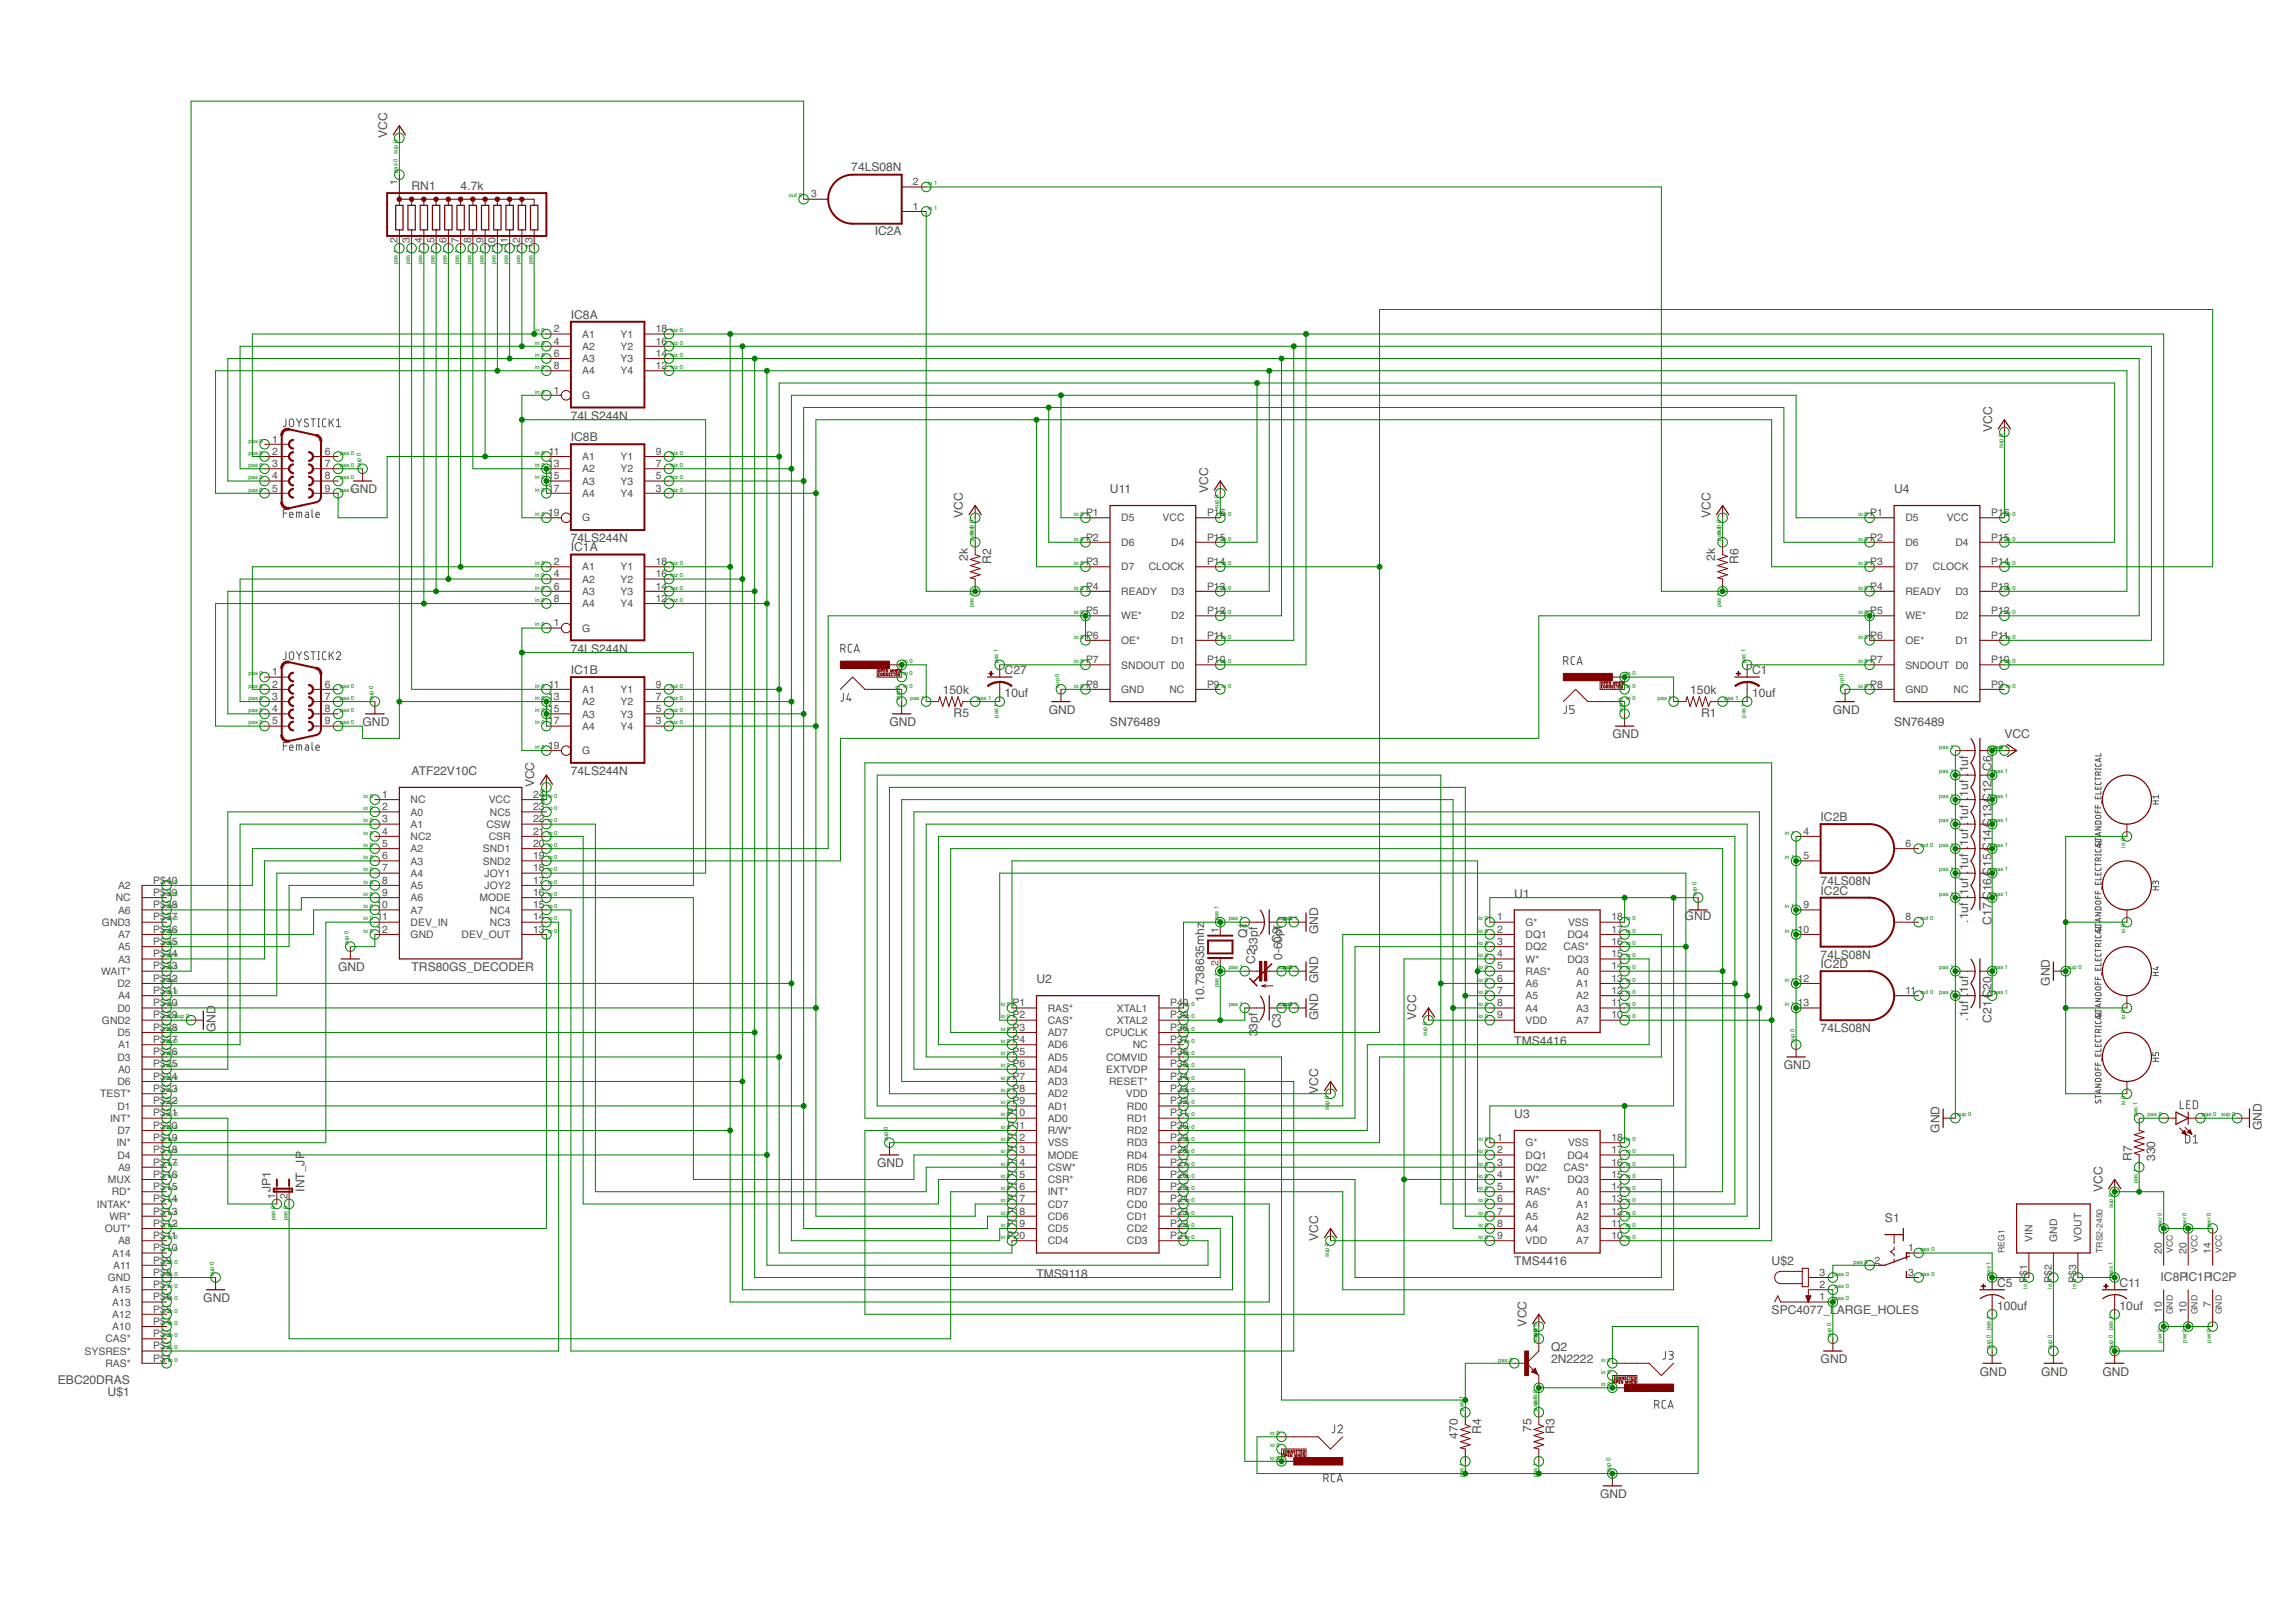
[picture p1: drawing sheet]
<svg xmlns="http://www.w3.org/2000/svg" width="1189mm" height="841mm" viewBox="0 0 1189 841" stroke-linecap="round" stroke-linejoin="round" font-family="sans-serif">
<defs><g id="words">
<g font-size="6.3" fill="#505050">
<text x="201" y="71" transform="rotate(-90 201 71)">VCC</text>
<text x="441" y="89">74LS08N</text>
<text x="213" y="98">RN1</text>
<text x="239" y="98">4.7k</text>
<text x="453" y="122">IC2A</text>
<text x="296" y="165">IC8A</text>
<text x="296" y="218">74LS244N</text>
<text x="1032" y="224" transform="rotate(-90 1032 224)">VCC</text>
<text x="296" y="229">IC8B</text>
<text x="182" y="256">GND</text>
<text x="575" y="256">U11</text>
<text x="626" y="256" transform="rotate(-90 626 256)">VCC</text>
<text x="982" y="256">U4</text>
<text x="499" y="268" transform="rotate(-90 499 268)">VCC</text>
<text x="886" y="268" transform="rotate(-90 886 268)">VCC</text>
<text x="296" y="281">74LS244N</text>
<text x="296" y="286">IC1A</text>
<text x="502" y="291" transform="rotate(-90 502 291)">2k</text>
<text x="514" y="292" transform="rotate(-90 514 292)">R2</text>
<text x="889" y="291" transform="rotate(-90 889 291)">2k</text>
<text x="901" y="292" transform="rotate(-90 901 292)">R6</text>
<text x="296" y="338">74LS244N</text>
<text x="296" y="349">IC1B</text>
<text x="521" y="349">C27</text>
<text x="908" y="349">C1</text>
<text x="489" y="360">150k</text>
<text x="876" y="360">150k</text>
<text x="521" y="361">10uf</text>
<text x="908" y="361">10uf</text>
<text x="494" y="372">R5</text>
<text x="543" y="370">GND</text>
<text x="882" y="372">R1</text>
<text x="950" y="370">GND</text>
<text x="188" y="376">GND</text>
<text x="461" y="376">GND</text>
<text x="575" y="376">SN76489</text>
<text x="982" y="376">SN76489</text>
<text x="836" y="383">GND</text>
<text x="1039" y="383">VCC</text>
<text x="213" y="402">ATF22V10C</text>
<text x="296" y="402">74LS244N</text>
<text x="1020" y="400" transform="rotate(-90 1020 400)">1uf</text>
<text x="1032" y="399" transform="rotate(-90 1032 399)">C6</text>
<text x="277" y="408" transform="rotate(-90 277 408)">VCC</text>
<text x="1020" y="413" transform="rotate(-90 1020 413)">1uf .</text>
<text x="944" y="425">IC2B</text>
<text x="1020" y="426" transform="rotate(-90 1020 426)">1uf .</text>
<text x="1020" y="438" transform="rotate(-90 1020 438)">1uf .</text>
<text x="1020" y="451" transform="rotate(-90 1020 451)">1uf .</text>
<text x="944" y="459">74LS08N</text>
<text x="785" y="465">U1</text>
<text x="944" y="464">IC2C</text>
<text x="1020" y="464" transform="rotate(-90 1020 464)">1uf .</text>
<text x="873" y="477">GND</text>
<text x="1020" y="478" transform="rotate(-90 1020 478)">.1uf .</text>
<text x="1032" y="479" transform="rotate(-90 1032 479)">C17 C16 C15 C14 C13 C12</text>
<text x="683" y="484" transform="rotate(-90 683 484)">GND</text>
<text x="646" y="486" transform="rotate(-90 646 486)">Q1</text>
<text x="664" y="488" transform="rotate(-90 664 488)">C9</text>
<text x="664" y="498" transform="rotate(-90 664 498)">0-60pf</text>
<text x="944" y="497">74LS08N</text>
<text x="175" y="503">GND</text>
<text x="213" y="503">TRS80GS_DECODER</text>
<text x="650" y="499" transform="rotate(-90 650 499)">C233pf</text>
<text x="944" y="502">IC2D</text>
<text x="537" y="510">U2</text>
<text x="683" y="510" transform="rotate(-90 683 510)">GND</text>
<text x="1020" y="515" transform="rotate(-90 1020 515)">1uf</text>
<text x="1062" y="511" transform="rotate(-90 1062 511)">GND</text>
<text x="624" y="519" transform="rotate(-90 624 519)">10.738635mhz</text>
<text x="652" y="534" transform="rotate(-90 652 534)">3pf</text>
<text x="664" y="533" transform="rotate(-90 664 533)">C3</text>
<text x="683" y="529" transform="rotate(-90 683 529)">GND</text>
<text x="734" y="529" transform="rotate(-90 734 529)">VCC</text>
<text x="1020" y="529" transform="rotate(-90 1020 529)">.1uf .</text>
<text x="1032" y="530" transform="rotate(-90 1032 530)">C21 C20</text>
<text x="112" y="535" transform="rotate(-90 112 535)">GND</text>
<text x="652" y="537" transform="rotate(-90 652 537)">3</text>
<text x="944" y="535">74LS08N</text>
<text x="785" y="541">TMS4416</text>
<text x="924" y="554">GND</text>
<text x="683" y="567" transform="rotate(-90 683 567)">VCC</text>
<text x="785" y="579">U3</text>
<text x="1005" y="587" transform="rotate(-90 1005 587)">GND</text>
<text x="1172" y="586" transform="rotate(-90 1172 586)">GND</text>
<text x="455" y="605">GND</text>
<text x="1105" y="602" transform="rotate(-90 1105 602)">R7</text>
<text x="1117" y="602" transform="rotate(-90 1117 602)">330</text>
<text x="140" y="618" transform="rotate(-90 140 618)">JP1</text>
<text x="158" y="618" transform="rotate(-90 158 618)">INT_JP</text>
<text x="1090" y="618" transform="rotate(-90 1090 618)">VCC</text>
<text x="977" y="633">S1</text>
<text x="683" y="643" transform="rotate(-90 683 643)">VCC</text>
<text x="785" y="656">TMS4416</text>
<text x="918" y="656">U$2</text>
<text x="537" y="662">TMS9118</text>
<text x="1120" y="664">IC8PIC1PIC2P</text>
<text x="1035" y="667">C5</text>
<text x="1098" y="667">C11</text>
<text x="105" y="675">GND</text>
<text x="918" y="681">SPC4077_LARGE_HOLES</text>
<text x="1035" y="679">100uf</text>
<text x="1098" y="679">10uf</text>
<text x="791" y="687" transform="rotate(-90 791 687)">VCC</text>
<text x="804" y="700">Q2</text>
<text x="804" y="706">2N2222</text>
<text x="944" y="706">GND</text>
<text x="1026" y="713">GND</text>
<text x="1058" y="713">GND</text>
<text x="1090" y="713">GND</text>
<text x="30" y="717">EBC20DRAS</text>
<text x="56" y="724">U$1</text>
<text x="768" y="743" transform="rotate(-90 768 743)">R4</text>
<text x="794" y="742" transform="rotate(-90 794 742)">75</text>
<text x="806" y="743" transform="rotate(-90 806 743)">R3</text>
<text x="756" y="745" transform="rotate(-90 756 745)">470</text>
<text x="829" y="776">GND</text>
</g>
<g font-size="5.4" fill="#505050">
<text x="206" y="96" transform="rotate(-90 206 96)">1</text>
<text x="473" y="96">2</text>
<text x="420" y="102">3</text>
<text x="473" y="109">1</text>
<text x="206" y="126" transform="rotate(-90 206 126)">2</text>
<text x="212" y="126" transform="rotate(-90 212 126)">3</text>
<text x="219" y="126" transform="rotate(-90 219 126)">4</text>
<text x="225" y="126" transform="rotate(-90 225 126)">5</text>
<text x="231" y="126" transform="rotate(-90 231 126)">6</text>
<text x="238" y="126" transform="rotate(-90 238 126)">7</text>
<text x="244" y="126" transform="rotate(-90 244 126)">8</text>
<text x="251" y="126" transform="rotate(-90 251 126)">9</text>
<text x="257" y="129" transform="rotate(-90 257 129)">10</text>
<text x="263" y="129" transform="rotate(-90 263 129)">11</text>
<text x="270" y="129" transform="rotate(-90 270 129)">12</text>
<text x="276" y="129" transform="rotate(-90 276 129)">13</text>
<text x="287" y="172">2</text>
<text x="340" y="172">18</text>
<text x="287" y="179">4</text>
<text x="302" y="175">A1</text>
<text x="322" y="175">Y1</text>
<text x="340" y="179">16</text>
<text x="287" y="185">6</text>
<text x="302" y="181">A2</text>
<text x="322" y="181">Y2</text>
<text x="340" y="185">14</text>
<text x="287" y="191">8</text>
<text x="302" y="188">A3</text>
<text x="322" y="188">Y3</text>
<text x="340" y="191">12</text>
<text x="302" y="194">A4</text>
<text x="322" y="194">Y4</text>
<text x="287" y="204">1</text>
<text x="302" y="207">G</text>
<text x="141" y="229">1</text>
<text x="141" y="236">2</text>
<text x="168" y="236">6</text>
<text x="284" y="236">11</text>
<text x="302" y="238">A1</text>
<text x="322" y="238">Y1</text>
<text x="340" y="236">9</text>
<text x="141" y="242">3</text>
<text x="168" y="242">7</text>
<text x="284" y="242">13</text>
<text x="302" y="245">A2</text>
<text x="322" y="245">Y2</text>
<text x="340" y="242">7</text>
<text x="141" y="248">4</text>
<text x="168" y="248">8</text>
<text x="284" y="248">15</text>
<text x="302" y="251">A3</text>
<text x="322" y="251">Y3</text>
<text x="340" y="248">5</text>
<text x="141" y="255">5</text>
<text x="168" y="255">9</text>
<text x="284" y="255">17</text>
<text x="302" y="258">A4</text>
<text x="322" y="258">Y4</text>
<text x="340" y="255">3</text>
<text x="284" y="267">19</text>
<text x="563" y="267">P1</text>
<text x="626" y="267">P16</text>
<text x="969" y="267">P1</text>
<text x="1032" y="267">P16</text>
<text x="302" y="270">G</text>
<text x="581" y="270">D5</text>
<text x="603" y="270">VCC</text>
<text x="987" y="270">D5</text>
<text x="1009" y="270">VCC</text>
<text x="563" y="280">P2</text>
<text x="626" y="280">P15</text>
<text x="969" y="280">P2</text>
<text x="1032" y="280">P15</text>
<text x="581" y="283">D6</text>
<text x="607" y="283">D4</text>
<text x="987" y="283">D6</text>
<text x="1013" y="283">D4</text>
<text x="287" y="293">2</text>
<text x="340" y="293">18</text>
<text x="563" y="293">P3</text>
<text x="626" y="293">P14</text>
<text x="969" y="293">P3</text>
<text x="1032" y="293">P14</text>
<text x="287" y="299">4</text>
<text x="302" y="296">A1</text>
<text x="322" y="296">Y1</text>
<text x="340" y="299">16</text>
<text x="581" y="296">D7</text>
<text x="595" y="296">CLOCK</text>
<text x="987" y="296">D7</text>
<text x="1002" y="296">CLOCK</text>
<text x="287" y="306">6</text>
<text x="302" y="302">A2</text>
<text x="322" y="302">Y2</text>
<text x="340" y="306">14</text>
<text x="563" y="306">P4</text>
<text x="626" y="306">P13</text>
<text x="969" y="306">P4</text>
<text x="1032" y="306">P13</text>
<text x="287" y="312">8</text>
<text x="302" y="308">A3</text>
<text x="322" y="308">Y3</text>
<text x="340" y="312">12</text>
<text x="581" y="308">READY</text>
<text x="607" y="308">D3</text>
<text x="987" y="308">READY</text>
<text x="1013" y="308">D3</text>
<text x="302" y="315">A4</text>
<text x="322" y="315">Y4</text>
<text x="563" y="318">P5</text>
<text x="581" y="321">WE*</text>
<text x="607" y="321">D2</text>
<text x="626" y="318">P12</text>
<text x="969" y="318">P5</text>
<text x="987" y="321">WE*</text>
<text x="1013" y="321">D2</text>
<text x="1032" y="318">P12</text>
<text x="287" y="325">1</text>
<text x="302" y="327">G</text>
<text x="563" y="331">P6</text>
<text x="581" y="334">OE*</text>
<text x="607" y="334">D1</text>
<text x="626" y="331">P11</text>
<text x="969" y="331">P6</text>
<text x="987" y="334">OE*</text>
<text x="1013" y="334">D1</text>
<text x="1032" y="331">P11</text>
<text x="563" y="344">P7</text>
<text x="581" y="346">SNDOUT D0</text>
<text x="626" y="344">P10</text>
<text x="969" y="344">P7</text>
<text x="987" y="346">SNDOUT D0</text>
<text x="1032" y="344">P10</text>
<text x="141" y="350">1</text>
<text x="141" y="356">2</text>
<text x="168" y="356">6</text>
<text x="284" y="356">11</text>
<text x="302" y="359">A1</text>
<text x="322" y="359">Y1</text>
<text x="340" y="356">9</text>
<text x="563" y="356">P8</text>
<text x="581" y="359">GND</text>
<text x="606" y="359">NC</text>
<text x="626" y="356">P9</text>
<text x="969" y="356">P8</text>
<text x="987" y="359">GND</text>
<text x="1012" y="359">NC</text>
<text x="1032" y="356">P9</text>
<text x="141" y="363">3</text>
<text x="168" y="363">7</text>
<text x="284" y="363">13</text>
<text x="302" y="365">A2</text>
<text x="322" y="365">Y2</text>
<text x="340" y="363">7</text>
<text x="141" y="369">4</text>
<text x="168" y="369">8</text>
<text x="284" y="369">15</text>
<text x="302" y="372">A3</text>
<text x="322" y="372">Y3</text>
<text x="340" y="369">5</text>
<text x="141" y="375">5</text>
<text x="168" y="375">9</text>
<text x="284" y="375">17</text>
<text x="340" y="375">3</text>
<text x="302" y="378">A4</text>
<text x="322" y="378">Y4</text>
<text x="284" y="388">19</text>
<text x="302" y="391">G</text>
<text x="198" y="413">1</text>
<text x="276" y="413">24</text>
<text x="198" y="420">2</text>
<text x="213" y="416">NC</text>
<text x="253" y="416">VCC</text>
<text x="276" y="420">23</text>
<text x="213" y="423">A0</text>
<text x="254" y="423">NC5</text>
<text x="198" y="426">3</text>
<text x="213" y="429">A1</text>
<text x="252" y="429">CSW</text>
<text x="276" y="426">22</text>
<text x="198" y="433">4</text>
<text x="213" y="435">NC2</text>
<text x="253" y="435">CSR</text>
<text x="276" y="433">21</text>
<text x="935" y="433">4</text>
<text x="198" y="439">5</text>
<text x="213" y="442">A2</text>
<text x="250" y="442">SND1</text>
<text x="276" y="439">20</text>
<text x="987" y="439">6</text>
<text x="198" y="445">6</text>
<text x="213" y="448">A3</text>
<text x="250" y="448">SND2</text>
<text x="276" y="445">19</text>
<text x="935" y="445">5</text>
<text x="198" y="452">7</text>
<text x="213" y="454">A4</text>
<text x="251" y="454">JOY1</text>
<text x="276" y="452">18</text>
<text x="61" y="461">A2</text>
<text x="79" y="458">P$40</text>
<text x="198" y="458">8</text>
<text x="213" y="461">A5</text>
<text x="251" y="461">JOY2</text>
<text x="276" y="458">17</text>
<text x="60" y="467">NC</text>
<text x="79" y="464">P$39</text>
<text x="198" y="464">9</text>
<text x="213" y="467">A6</text>
<text x="248" y="467">MODE</text>
<text x="276" y="464">16</text>
<text x="61" y="473">A6</text>
<text x="79" y="471">P$38</text>
<text x="195" y="471">10</text>
<text x="213" y="473">A7</text>
<text x="254" y="473">NC4</text>
<text x="276" y="471">15</text>
<text x="935" y="471">9</text>
<text x="53" y="480">GND3</text>
<text x="79" y="477">P$37</text>
<text x="196" y="477">11</text>
<text x="213" y="480">DEV_IN</text>
<text x="254" y="480">NC3</text>
<text x="276" y="477">14</text>
<text x="776" y="477">1</text>
<text x="791" y="480">G*</text>
<text x="813" y="480">VSS</text>
<text x="835" y="477">18</text>
<text x="987" y="477">8</text>
<text x="79" y="483">P$36</text>
<text x="195" y="483">12</text>
<text x="276" y="483">13</text>
<text x="632" y="483" transform="rotate(-90 632 483)">1</text>
<text x="776" y="483">2</text>
<text x="835" y="483">17</text>
<text x="932" y="483">10</text>
<text x="61" y="486">A7</text>
<text x="79" y="490">P$35</text>
<text x="213" y="486">GND</text>
<text x="239" y="486">DEV_OUT</text>
<text x="776" y="490">3</text>
<text x="791" y="486">DQ1</text>
<text x="812" y="486">DQ4</text>
<text x="835" y="490">16</text>
<text x="61" y="492">A5</text>
<text x="79" y="496">P$34</text>
<text x="776" y="496">4</text>
<text x="791" y="492">DQ2</text>
<text x="810" y="492">CAS*</text>
<text x="835" y="496">15</text>
<text x="61" y="499">A3</text>
<text x="79" y="502">P$33</text>
<text x="632" y="501" transform="rotate(-90 632 501)">2</text>
<text x="776" y="502">5</text>
<text x="791" y="499">W*</text>
<text x="812" y="499">DQ3</text>
<text x="835" y="502">14</text>
<text x="52" y="505">WAIT*</text>
<text x="79" y="509">P$32</text>
<text x="776" y="509">6</text>
<text x="791" y="505">RAS*</text>
<text x="817" y="505">A0</text>
<text x="835" y="509">13</text>
<text x="932" y="509">12</text>
<text x="61" y="512">D2</text>
<text x="79" y="515">P$31</text>
<text x="776" y="515">7</text>
<text x="791" y="512">A6</text>
<text x="817" y="512">A1</text>
<text x="835" y="515">12</text>
<text x="987" y="515">11</text>
<text x="61" y="518">A4</text>
<text x="79" y="521">P$30</text>
<text x="525" y="521">P1</text>
<text x="606" y="521">P40</text>
<text x="776" y="521">8</text>
<text x="791" y="518">A5</text>
<text x="817" y="518">A2</text>
<text x="835" y="521">11</text>
<text x="932" y="521">13</text>
<text x="61" y="524">D0</text>
<text x="79" y="528">P$29</text>
<text x="525" y="528">P2</text>
<text x="543" y="524">RAS*</text>
<text x="579" y="524">XTAL1</text>
<text x="606" y="528">P39</text>
<text x="776" y="528">9</text>
<text x="791" y="524">A4</text>
<text x="817" y="524">A3</text>
<text x="835" y="528">10</text>
<text x="53" y="531">GND2</text>
<text x="543" y="531">CAS*</text>
<text x="579" y="531">XTAL2</text>
<text x="791" y="531">VDD</text>
<text x="817" y="531">A7</text>
<text x="61" y="537">D5</text>
<text x="79" y="534">P$28</text>
<text x="525" y="534">P3</text>
<text x="543" y="537">AD7</text>
<text x="573" y="537">CPUCLK</text>
<text x="606" y="534">P38</text>
<text x="61" y="543">A1</text>
<text x="79" y="540">P$27</text>
<text x="525" y="540">P4</text>
<text x="543" y="543">AD6</text>
<text x="587" y="543">NC</text>
<text x="606" y="540">P37</text>
<text x="61" y="550">D3</text>
<text x="79" y="547">P$26</text>
<text x="525" y="547">P5</text>
<text x="543" y="550">AD5</text>
<text x="573" y="550">COMVID</text>
<text x="606" y="547">P36</text>
<text x="61" y="556">A0</text>
<text x="79" y="553">P$25</text>
<text x="525" y="553">P6</text>
<text x="543" y="556">AD4</text>
<text x="573" y="556">EXTVDP</text>
<text x="606" y="553">P35</text>
<text x="61" y="562">D6</text>
<text x="79" y="560">P$24</text>
<text x="525" y="560">P7</text>
<text x="543" y="562">AD3</text>
<text x="575" y="562">RESET*</text>
<text x="606" y="560">P34</text>
<text x="52" y="569">TEST*</text>
<text x="79" y="566">P$23</text>
<text x="525" y="566">P8</text>
<text x="543" y="569">AD2</text>
<text x="583" y="569">VDD</text>
<text x="606" y="566">P33</text>
<text x="61" y="575">D1</text>
<text x="79" y="572">P$22</text>
<text x="525" y="572">P9</text>
<text x="543" y="575">AD1</text>
<text x="584" y="575">RD0</text>
<text x="606" y="572">P32</text>
<text x="57" y="581">INT*</text>
<text x="79" y="579">P$21</text>
<text x="522" y="579">P10</text>
<text x="543" y="581">AD0</text>
<text x="584" y="581">RD1</text>
<text x="606" y="579">P31</text>
<text x="61" y="588">D7</text>
<text x="79" y="585">P$20</text>
<text x="522" y="585">P11</text>
<text x="543" y="588">R/W*</text>
<text x="584" y="588">RD2</text>
<text x="606" y="585">P30</text>
<text x="79" y="591">P$19</text>
<text x="522" y="591">P12</text>
<text x="606" y="591">P29</text>
<text x="776" y="591">1</text>
<text x="835" y="591">18</text>
<text x="60" y="594">IN*</text>
<text x="79" y="598">P$18</text>
<text x="522" y="598">P13</text>
<text x="543" y="594">VSS</text>
<text x="584" y="594">RD3</text>
<text x="606" y="598">P28</text>
<text x="776" y="598">2</text>
<text x="791" y="594">G*</text>
<text x="813" y="594">VSS</text>
<text x="835" y="598">17</text>
<text x="61" y="600">D4</text>
<text x="79" y="604">P$17</text>
<text x="522" y="604">P14</text>
<text x="543" y="600">MODE</text>
<text x="584" y="600">RD4</text>
<text x="606" y="604">P27</text>
<text x="776" y="604">3</text>
<text x="791" y="600">DQ1</text>
<text x="812" y="600">DQ4</text>
<text x="835" y="604">16</text>
<text x="61" y="607">A9</text>
<text x="79" y="610">P$16</text>
<text x="522" y="610">P15</text>
<text x="543" y="607">CSW*</text>
<text x="584" y="607">RD5</text>
<text x="606" y="610">P26</text>
<text x="776" y="610">4</text>
<text x="791" y="607">DQ2</text>
<text x="810" y="607">CAS*</text>
<text x="835" y="610">15</text>
<text x="56" y="613">MUX</text>
<text x="79" y="617">P$15</text>
<text x="522" y="617">P16</text>
<text x="543" y="613">CSR*</text>
<text x="584" y="613">RD6</text>
<text x="606" y="617">P25</text>
<text x="776" y="617">5</text>
<text x="791" y="613">W*</text>
<text x="812" y="613">DQ3</text>
<text x="835" y="617">14</text>
<text x="58" y="619">RD*</text>
<text x="79" y="623">P$14</text>
<text x="143" y="621" transform="rotate(-90 143 621)">1</text>
<text x="149" y="621" transform="rotate(-90 149 621)">2</text>
<text x="522" y="623">P17</text>
<text x="543" y="619">INT*</text>
<text x="584" y="619">RD7</text>
<text x="606" y="623">P24</text>
<text x="776" y="623">6</text>
<text x="791" y="619">RAS*</text>
<text x="817" y="619">A0</text>
<text x="835" y="623">13</text>
<text x="50" y="626">INTAK*</text>
<text x="79" y="629">P$13</text>
<text x="522" y="629">P18</text>
<text x="543" y="626">CD7</text>
<text x="584" y="626">CD0</text>
<text x="606" y="629">P23</text>
<text x="776" y="629">7</text>
<text x="791" y="626">A6</text>
<text x="817" y="626">A1</text>
<text x="835" y="629">12</text>
<text x="57" y="632">WR*</text>
<text x="79" y="636">P$12</text>
<text x="522" y="636">P19</text>
<text x="543" y="632">CD6</text>
<text x="584" y="632">CD1</text>
<text x="606" y="636">P22</text>
<text x="776" y="636">8</text>
<text x="791" y="632">A5</text>
<text x="817" y="632">A2</text>
<text x="835" y="636">11</text>
<text x="54" y="638">OUT*</text>
<text x="543" y="638">CD5</text>
<text x="584" y="638">CD2</text>
<text x="791" y="638">A4</text>
<text x="817" y="638">A3</text>
<text x="61" y="645">A8</text>
<text x="79" y="642">P$11</text>
<text x="522" y="642">P20</text>
<text x="543" y="645">CD4</text>
<text x="584" y="645">CD3</text>
<text x="606" y="642">P21</text>
<text x="776" y="642">9</text>
<text x="791" y="645">VDD</text>
<text x="817" y="645">A7</text>
<text x="835" y="642">10</text>
<text x="1053" y="643" transform="rotate(-90 1053 643)">VIN</text>
<text x="1066" y="643" transform="rotate(-90 1066 643)">GND</text>
<text x="1079" y="643" transform="rotate(-90 1079 643)">VOUT</text>
<text x="58" y="651">A14</text>
<text x="79" y="648">P$10</text>
<text x="989" y="648">1</text>
<text x="1120" y="650" transform="rotate(-90 1120 650)">20</text>
<text x="1133" y="650" transform="rotate(-90 1133 650)">20</text>
<text x="1146" y="650" transform="rotate(-90 1146 650)">14</text>
<text x="59" y="658">A11</text>
<text x="79" y="655">P$9</text>
<text x="971" y="655">2</text>
<text x="56" y="664">GND</text>
<text x="79" y="661">P$8</text>
<text x="943" y="661">3</text>
<text x="989" y="661">3</text>
<text x="1051" y="665" transform="rotate(-90 1051 665)">P</text>
<text x="1051" y="661" transform="rotate(-90 1051 661)">$1</text>
<text x="1063" y="665" transform="rotate(-90 1063 665)">P$2</text>
<text x="1076" y="665" transform="rotate(-90 1076 665)">P$3</text>
<text x="58" y="670">A15</text>
<text x="79" y="667">P$7</text>
<text x="943" y="667">2</text>
<text x="58" y="677">A13</text>
<text x="79" y="674">P$6</text>
<text x="943" y="674">1</text>
<text x="1146" y="677" transform="rotate(-90 1146 677)">7</text>
<text x="58" y="683">A12</text>
<text x="79" y="680">P$5</text>
<text x="1120" y="680" transform="rotate(-90 1120 680)">10</text>
<text x="1133" y="680" transform="rotate(-90 1133 680)">10</text>
<text x="58" y="689">A10</text>
<text x="79" y="687">P$4</text>
<text x="55" y="696">CAS*</text>
<text x="79" y="693">P$3</text>
<text x="44" y="702">SYSRES*</text>
<text x="79" y="699">P$2</text>
<text x="79" y="706">P$1</text>
<text x="55" y="708">RAS*</text>
</g>
<g font-size="4.5" fill="#505050">
<text x="1039" y="649" transform="rotate(-90 1039 649)">REG1</text>
<text x="1090" y="649" transform="rotate(-90 1090 649)">TRS2-2450</text>
<text x="1126" y="649" transform="rotate(-90 1126 649)">VCC</text>
<text x="1139" y="649" transform="rotate(-90 1139 649)">VCC</text>
<text x="1151" y="649" transform="rotate(-90 1151 649)">VCC</text>
<text x="1126" y="681" transform="rotate(-90 1126 681)">GND</text>
<text x="1139" y="681" transform="rotate(-90 1139 681)">GND</text>
<text x="1151" y="681" transform="rotate(-90 1151 681)">GND</text>
</g>
<g font-size="3" fill="#008000">
<text x="206" y="80" transform="rotate(-90 206 80)">sup 0</text>
<text x="206" y="90" transform="rotate(-90 206 90)">pas 0</text>
<text x="481" y="96">in 1</text>
<text x="409" y="102">out 0</text>
<text x="481" y="109">in 1</text>
<text x="206" y="137" transform="rotate(-90 206 137)">pas 1</text>
<text x="212" y="137" transform="rotate(-90 212 137)">pas 1</text>
<text x="219" y="137" transform="rotate(-90 219 137)">pas 1</text>
<text x="225" y="137" transform="rotate(-90 225 137)">pas 1</text>
<text x="231" y="137" transform="rotate(-90 231 137)">pas 1</text>
<text x="238" y="137" transform="rotate(-90 238 137)">pas 1</text>
<text x="244" y="137" transform="rotate(-90 244 137)">pas 1</text>
<text x="251" y="137" transform="rotate(-90 251 137)">pas 1</text>
<text x="257" y="137" transform="rotate(-90 257 137)">pas 1</text>
<text x="263" y="137" transform="rotate(-90 263 137)">pas 1</text>
<text x="270" y="137" transform="rotate(-90 270 137)">pas 1</text>
<text x="276" y="137" transform="rotate(-90 276 137)">pas 1</text>
<text x="277" y="172">in 0</text>
<text x="348" y="172">hiz 0</text>
<text x="277" y="179">in 0</text>
<text x="348" y="179">hiz 0</text>
<text x="277" y="185">in 0</text>
<text x="348" y="185">hiz 0</text>
<text x="277" y="191">in 0</text>
<text x="348" y="191">hiz 0</text>
<text x="277" y="204">in 0</text>
<text x="129" y="229">pas 0</text>
<text x="1038" y="232" transform="rotate(-90 1038 232)">sup 0</text>
<text x="129" y="236">pas 0</text>
<text x="176" y="236">pas 0</text>
<text x="277" y="236">in 0</text>
<text x="348" y="236">hiz 0</text>
<text x="129" y="242">pas 0</text>
<text x="176" y="242">pas 0</text>
<text x="187" y="242" transform="rotate(-90 187 242)">sup 0</text>
<text x="277" y="242">in 0</text>
<text x="348" y="242">hiz 0</text>
<text x="129" y="248">pas 0</text>
<text x="176" y="248">pas 0</text>
<text x="277" y="248">in 0</text>
<text x="348" y="248">hiz 0</text>
<text x="129" y="255">pas 0</text>
<text x="176" y="255">pas 0</text>
<text x="277" y="255">in 0</text>
<text x="348" y="255">hiz 0</text>
<text x="632" y="264" transform="rotate(-90 632 264)">sup 0</text>
<text x="277" y="267">in 0</text>
<text x="557" y="267">io 0</text>
<text x="633" y="267">io 0</text>
<text x="963" y="267">io 0</text>
<text x="1040" y="267">io 0</text>
<text x="505" y="280" transform="rotate(-90 505 280)">pas 1</text>
<text x="505" y="277" transform="rotate(-90 505 277)">sup 0</text>
<text x="557" y="280">io 0</text>
<text x="633" y="280">io 0</text>
<text x="892" y="280" transform="rotate(-90 892 280)">pas 1</text>
<text x="892" y="277" transform="rotate(-90 892 277)">sup 0</text>
<text x="963" y="280">io 0</text>
<text x="1040" y="280">io 0</text>
<text x="277" y="293">in 0</text>
<text x="348" y="293">hiz 0</text>
<text x="557" y="293">io 0</text>
<text x="633" y="293">io 0</text>
<text x="963" y="293">io 0</text>
<text x="1040" y="293">io 0</text>
<text x="277" y="299">in 0</text>
<text x="348" y="299">hiz 0</text>
<text x="277" y="306">in 0</text>
<text x="348" y="306">hiz 0</text>
<text x="557" y="306">io 0</text>
<text x="633" y="306">io 0</text>
<text x="963" y="306">io 0</text>
<text x="1040" y="306">io 0</text>
<text x="277" y="312">in 0</text>
<text x="348" y="312">hiz 0</text>
<text x="505" y="315" transform="rotate(-90 505 315)">pas 1</text>
<text x="892" y="315" transform="rotate(-90 892 315)">pas 1</text>
<text x="557" y="318">io 0</text>
<text x="633" y="318">io 0</text>
<text x="963" y="318">io 0</text>
<text x="1040" y="318">io 0</text>
<text x="277" y="325">in 0</text>
<text x="557" y="331">io 0</text>
<text x="633" y="331">io 0</text>
<text x="963" y="331">io 0</text>
<text x="1040" y="331">io 0</text>
<text x="468" y="344">io 0</text>
<text x="517" y="344" transform="rotate(-90 517 344)">pas 1</text>
<text x="557" y="344">io 0</text>
<text x="633" y="344">io 0</text>
<text x="905" y="344" transform="rotate(-90 905 344)">pas 1</text>
<text x="963" y="344">io 0</text>
<text x="1040" y="344">io 0</text>
<text x="129" y="350">pas 0</text>
<text x="468" y="350">io 0</text>
<text x="843" y="350">io 0</text>
<text x="129" y="356">pas 0</text>
<text x="176" y="356">pas 0</text>
<text x="277" y="356">in 0</text>
<text x="348" y="356">hiz 0</text>
<text x="466" y="357" transform="rotate(-90 466 357)">0</text>
<text x="468" y="356">io 0</text>
<text x="549" y="356" transform="rotate(-90 549 356)">sup 0</text>
<text x="557" y="356">io 0</text>
<text x="633" y="356">io 0</text>
<text x="843" y="356">io 0</text>
<text x="955" y="356" transform="rotate(-90 955 356)">sup 0</text>
<text x="963" y="356">io 0</text>
<text x="1040" y="356">io 0</text>
<text x="129" y="363">pas 0</text>
<text x="176" y="363">pas 0</text>
<text x="193" y="363" transform="rotate(-90 193 363)">sup 0</text>
<text x="277" y="363">in 0</text>
<text x="348" y="363">hiz 0</text>
<text x="466" y="363" transform="rotate(-90 466 363)">sup</text>
<text x="472" y="363">pas 1</text>
<text x="506" y="363">pas 1</text>
<text x="841" y="363" transform="rotate(-90 841 363)">0</text>
<text x="843" y="363">io 0</text>
<text x="859" y="363">pas 1</text>
<text x="894" y="363">pas 1</text>
<text x="129" y="369">pas 0</text>
<text x="176" y="369">pas 0</text>
<text x="277" y="369">in 0</text>
<text x="348" y="369">hiz 0</text>
<text x="517" y="372" transform="rotate(-90 517 372)">pas 1</text>
<text x="841" y="369" transform="rotate(-90 841 369)">sup</text>
<text x="905" y="372" transform="rotate(-90 905 372)">pas 1</text>
<text x="129" y="375">pas 0</text>
<text x="176" y="375">pas 0</text>
<text x="277" y="375">in 0</text>
<text x="348" y="375">hiz 0</text>
<text x="277" y="388">in 0</text>
<text x="1005" y="388">pas 1</text>
<text x="1030" y="388">suppa0s 1</text>
<text x="1005" y="401">pas 1</text>
<text x="1033" y="401">pas 1</text>
<text x="188" y="413">io 0</text>
<text x="284" y="413">io 0</text>
<text x="1005" y="413">pas 1</text>
<text x="1033" y="413">pas 1</text>
<text x="188" y="420">io 0</text>
<text x="282" y="416" transform="rotate(-90 282 416)">sup 0</text>
<text x="284" y="420">io 0</text>
<text x="188" y="426">io 0</text>
<text x="284" y="426">io 0</text>
<text x="1005" y="426">pas 1</text>
<text x="1033" y="426">pas 1</text>
<text x="188" y="433">io 0</text>
<text x="284" y="433">io 0</text>
<text x="925" y="433">in 1</text>
<text x="188" y="439">io 0</text>
<text x="284" y="439">io 0</text>
<text x="995" y="439">out 0</text>
<text x="1005" y="439">pas 1</text>
<text x="1033" y="439">pas 1</text>
<text x="1101" y="439" transform="rotate(-90 1101 439)">io 0</text>
<text x="188" y="445">io 0</text>
<text x="284" y="445">io 0</text>
<text x="925" y="445">in 1</text>
<text x="188" y="452">io 0</text>
<text x="284" y="452">io 0</text>
<text x="1005" y="452">pas 1</text>
<text x="1033" y="452">pas 1</text>
<text x="87" y="458">io 0</text>
<text x="188" y="458">io 0</text>
<text x="284" y="458">io 0</text>
<text x="87" y="464">io 0</text>
<text x="188" y="464">io 0</text>
<text x="284" y="464">io 0</text>
<text x="879" y="464" transform="rotate(-90 879 464)">sup 0</text>
<text x="1005" y="464">pas 1</text>
<text x="1033" y="464">pas 1</text>
<text x="87" y="471">io 0</text>
<text x="188" y="471">io 0</text>
<text x="284" y="471">io 0</text>
<text x="925" y="471">in 1</text>
<text x="87" y="477">io 0</text>
<text x="188" y="477">io 0</text>
<text x="284" y="477">io 0</text>
<text x="632" y="477" transform="rotate(-90 632 477)">pas 1</text>
<text x="637" y="477">pas 1</text>
<text x="662" y="477">suppa0s 1</text>
<text x="766" y="477">io 0</text>
<text x="843" y="477">io 0</text>
<text x="995" y="477">out 0</text>
<text x="87" y="483">io 0</text>
<text x="188" y="483">io 0</text>
<text x="284" y="483">io 0</text>
<text x="766" y="483">io 0</text>
<text x="843" y="483">io 0</text>
<text x="925" y="483">in 1</text>
<text x="1101" y="484" transform="rotate(-90 1101 484)">io 0</text>
<text x="87" y="490">io 0</text>
<text x="181" y="490" transform="rotate(-90 181 490)">sup 0</text>
<text x="766" y="490">io 0</text>
<text x="843" y="490">io 0</text>
<text x="87" y="496">io 0</text>
<text x="766" y="496">io 0</text>
<text x="843" y="496">io 0</text>
<text x="87" y="502">io 0</text>
<text x="637" y="502">pas 1</text>
<text x="662" y="502">suppa0s 1</text>
<text x="766" y="502">io 0</text>
<text x="843" y="502">io 0</text>
<text x="1005" y="502">pas 1</text>
<text x="1033" y="502">pas 1</text>
<text x="1071" y="502">sup 0</text>
<text x="87" y="509">io 0</text>
<text x="766" y="509">io 0</text>
<text x="843" y="509">io 0</text>
<text x="925" y="509">in 1</text>
<text x="87" y="515">io 0</text>
<text x="632" y="512" transform="rotate(-90 632 512)">pas 1</text>
<text x="766" y="515">io 0</text>
<text x="843" y="515">io 0</text>
<text x="995" y="515">out 0</text>
<text x="1005" y="515">pas 1</text>
<text x="1033" y="515">pas 1</text>
<text x="87" y="521">io 0</text>
<text x="519" y="521">io 0</text>
<text x="614" y="521">io 0</text>
<text x="637" y="521">pas 1</text>
<text x="662" y="521">suppa0s 1</text>
<text x="766" y="521">io 0</text>
<text x="843" y="521">io 0</text>
<text x="925" y="521">in 1</text>
<text x="87" y="528">io 0</text>
<text x="91" y="528">sup 0</text>
<text x="519" y="528">io 0</text>
<text x="614" y="528">io 0</text>
<text x="766" y="528">io 0</text>
<text x="843" y="528">io 0</text>
<text x="1101" y="528" transform="rotate(-90 1101 528)">io 0</text>
<text x="87" y="534">io 0</text>
<text x="519" y="534">io 0</text>
<text x="614" y="534">io 0</text>
<text x="739" y="537" transform="rotate(-90 739 537)">sup 0</text>
<text x="87" y="540">io 0</text>
<text x="519" y="540">io 0</text>
<text x="614" y="540">io 0</text>
<text x="930" y="540" transform="rotate(-90 930 540)">sup 0</text>
<text x="87" y="547">io 0</text>
<text x="519" y="547">io 0</text>
<text x="614" y="547">io 0</text>
<text x="87" y="553">io 0</text>
<text x="519" y="553">io 0</text>
<text x="614" y="553">io 0</text>
<text x="87" y="560">io 0</text>
<text x="519" y="560">io 0</text>
<text x="614" y="560">io 0</text>
<text x="87" y="566">io 0</text>
<text x="519" y="566">io 0</text>
<text x="614" y="566">io 0</text>
<text x="87" y="572">io 0</text>
<text x="519" y="572">io 0</text>
<text x="614" y="572">io 0</text>
<text x="689" y="575" transform="rotate(-90 689 575)">sup 0</text>
<text x="1101" y="573" transform="rotate(-90 1101 573)">io 0</text>
<text x="87" y="579">io 0</text>
<text x="519" y="579">io 0</text>
<text x="614" y="579">io 0</text>
<text x="1014" y="579">sup 0</text>
<text x="1108" y="579" transform="rotate(-90 1108 579)">pas 1</text>
<text x="1113" y="579">pas 0</text>
<text x="1141" y="579">pas 0</text>
<text x="1151" y="579">sup 0</text>
<text x="87" y="585">io 0</text>
<text x="460" y="585" transform="rotate(-90 460 585)">0</text>
<text x="519" y="585">io 0</text>
<text x="614" y="585">io 0</text>
<text x="87" y="591">io 0</text>
<text x="460" y="591" transform="rotate(-90 460 591)">sup</text>
<text x="519" y="591">io 0</text>
<text x="614" y="591">io 0</text>
<text x="766" y="591">io 0</text>
<text x="843" y="591">io 0</text>
<text x="87" y="598">io 0</text>
<text x="519" y="598">io 0</text>
<text x="614" y="598">io 0</text>
<text x="766" y="598">io 0</text>
<text x="843" y="598">io 0</text>
<text x="87" y="604">io 0</text>
<text x="519" y="604">io 0</text>
<text x="614" y="604">io 0</text>
<text x="766" y="604">io 0</text>
<text x="843" y="604">io 0</text>
<text x="87" y="610">io 0</text>
<text x="519" y="610">io 0</text>
<text x="614" y="610">io 0</text>
<text x="766" y="610">io 0</text>
<text x="843" y="610">io 0</text>
<text x="87" y="617">io 0</text>
<text x="519" y="617">io 0</text>
<text x="614" y="617">io 0</text>
<text x="766" y="617">io 0</text>
<text x="843" y="617">io 0</text>
<text x="1108" y="613" transform="rotate(-90 1108 613)">pas 1</text>
<text x="87" y="623">io 0</text>
<text x="519" y="623">io 0</text>
<text x="614" y="623">io 0</text>
<text x="766" y="623">io 0</text>
<text x="843" y="623">io 0</text>
<text x="87" y="629">io 0</text>
<text x="519" y="629">io 0</text>
<text x="614" y="629">io 0</text>
<text x="766" y="629">io 0</text>
<text x="843" y="629">io 0</text>
<text x="1095" y="626" transform="rotate(-90 1095 626)">sup 0</text>
<text x="87" y="636">io 0</text>
<text x="143" y="632" transform="rotate(-90 143 632)">pas 0</text>
<text x="149" y="632" transform="rotate(-90 149 632)">pas 0</text>
<text x="519" y="636">io 0</text>
<text x="614" y="636">io 0</text>
<text x="766" y="636">io 0</text>
<text x="843" y="636">io 0</text>
<text x="1120" y="636" transform="rotate(-90 1120 636)">pwr 0</text>
<text x="1133" y="636" transform="rotate(-90 1133 636)">pwr 0</text>
<text x="1146" y="636" transform="rotate(-90 1146 636)">pwr 0</text>
<text x="87" y="642">io 0</text>
<text x="519" y="642">io 0</text>
<text x="614" y="642">io 0</text>
<text x="766" y="642">io 0</text>
<text x="843" y="642">io 0</text>
<text x="87" y="648">io 0</text>
<text x="689" y="651" transform="rotate(-90 689 651)">sup 0</text>
<text x="995" y="648">pas 0</text>
<text x="87" y="655">io 0</text>
<text x="961" y="655">pas 0</text>
<text x="87" y="661">io 0</text>
<text x="111" y="661" transform="rotate(-90 111 661)">sup 0</text>
<text x="951" y="661">pas 0</text>
<text x="995" y="661">pas 0</text>
<text x="1032" y="661" transform="rotate(-90 1032 661)">pas 1</text>
<text x="1095" y="661" transform="rotate(-90 1095 661)">pas 1</text>
<text x="87" y="667">io 0</text>
<text x="951" y="667">pas 0</text>
<text x="1051" y="668" transform="rotate(-90 1051 668)">io 0</text>
<text x="1063" y="668" transform="rotate(-90 1063 668)">io 0</text>
<text x="1076" y="668" transform="rotate(-90 1076 668)">io 0</text>
<text x="87" y="674">io 0</text>
<text x="951" y="674">pas 0</text>
<text x="87" y="680">io 0</text>
<text x="87" y="687">io 0</text>
<text x="1032" y="689" transform="rotate(-90 1032 689)">pas 1</text>
<text x="1095" y="689" transform="rotate(-90 1095 689)">pas 1</text>
<text x="87" y="693">io 0</text>
<text x="797" y="696" transform="rotate(-90 797 696)">suppa0s 0</text>
<text x="949" y="693" transform="rotate(-90 949 693)">sup 0</text>
<text x="1120" y="696" transform="rotate(-90 1120 696)">pwr 0</text>
<text x="1133" y="696" transform="rotate(-90 1133 696)">pwr 0</text>
<text x="1146" y="696" transform="rotate(-90 1146 696)">pwr 0</text>
<text x="87" y="699">io 0</text>
<text x="1032" y="699" transform="rotate(-90 1032 699)">sup 0</text>
<text x="1063" y="699" transform="rotate(-90 1063 699)">sup 0</text>
<text x="1095" y="699" transform="rotate(-90 1095 699)">sup 0</text>
<text x="87" y="706">io 0</text>
<text x="776" y="706">pas 0</text>
<text x="830" y="706">io 0</text>
<text x="830" y="712">io 0</text>
<text x="830" y="718">io 0</text>
<text x="759" y="725" transform="rotate(-90 759 725)">1</text>
<text x="759" y="731" transform="rotate(-90 759 731)">pas</text>
<text x="797" y="731" transform="rotate(-90 797 731)">pas 1</text>
<text x="797" y="727" transform="rotate(-90 797 727)">pas 0</text>
<text x="658" y="744">io 0</text>
<text x="658" y="750">io 0</text>
<text x="658" y="756">io 0</text>
<text x="759" y="766" transform="rotate(-90 759 766)">pas 1</text>
<text x="797" y="766" transform="rotate(-90 797 766)">pas 1</text>
<text x="835" y="763" transform="rotate(-90 835 763)">sup 0</text>
</g>
</g></defs>
<g fill="none" stroke="#505050" stroke-width=".52">
<path d="M148 217v3l-1 1M150 217h1l1 1v2l-1 1-1-1zM154 217l1 2M155 219v2M156 217l-1 2M160 217h-2v1l2 2v1h-1h-1M161 217h2M162 217v4M165 217h1M165 217v4M169 217h-1l-1 1v3h2M171 217v4"/>
<path d="M171 219l2 2M173 217l-2 3M174 218l1-1v4M165 221h1M174 221h3M147 266h2M149 264h-2v4M150 267h2v-1h-2v2h2M154 268v-3l2 1v2M155 265v3M158 265h1l1 1v2h-2v-1h2M162 264v3v1"/>
<path d="M164 267h2l-1-1h-1v2h2M148 338v3l-1 1M150 338h1l1 1v2l-1 1-1-1zM154 338l1 2M155 340v2M156 338l-1 2M160 338h-2v1l2 1v1l-1 1-1-1M161 338h2M162 338v4M165 338h1M165 338v4M169 338h-1l-1 1v2l2 1"/>
<path d="M171 338v4M171 339l2 3M173 338l-2 2M174 339l1-1h1v1l-2 3h3M436 336h2v-2h-2v4M437 336l1 2M441 334h-1v1v3h1M443 338l1-4 1 4M443 337h2M165 342h1M437 359v4h-1M440 359l-1 3h2"/>
<path d="M810 343l2-1v-1l-2-1v4M812 343l1 1M816 340h-1l-1 1v3h2M817 344l2-4 1 4M818 343h2M440 362v1M812 366v3l-2 1M816 366h-3v1l2 1h1l-1 2h-2M147 387h2M149 385h-2v4M150 387h2v-1h-2v2l2 1M154 389v-3h2v3"/>
<path d="M155 386v3M158 386h1l1 1v2h-2v-2h2M162 385v3v1M164 387h2l-1-1h-1v2l2 1M1086 396l1 1h2v-1M1086 398v1M1086 399h3M1088 393v2M1089 390v2h-3M1089 398v1M1089 400l-1 1M1089 393l-3 1 3 1"/>
<path d="M1086 405l1 2 2-1v-1M1086 403v1M1086 408v1h3v-1M1086 413v1h3v-1M1086 417v2h3M1086 420v1h3M1086 404h3M1087 408v1M1087 413v1M1087 417v2M1087 420v1M1088 402l-1-2h-1v2h3"/>
<path d="M1089 410v1h-3M1089 415v1M1116 417h3M1116 415h3M1117 415v2M1119 413h-3v1M1119 412v2M1086 435h3M1086 434v2M1086 428h3l-3 2h3M1086 423h2h1l-1 1h-2zM1086 426h2l1 1h-3z"/>
<path d="M1086 437v1l2-1h1M1088 432v1M1088 438v1M1089 437l-1 1M1089 431l-3 1 3 1M1089 435v1h-3M1089 437l-3 1 3 1M1086 450l1 1h2v-1M1086 440l1 2 2-1v-1M1086 443h.1M1086 447v2M1086 452v1h3v-1"/>
<path d="M1086 457v1h3v-1M1086 448h3M1086 443h3M1087 452v1M1087 457v1M1088 446l-1-1h-1v1h3M1089 443h.1M1089 455v1h-3M1089 444l-1 1M1089 460v1M1116 459h3M1117 457h1l1 1"/>
<path d="M1117 458v-1h-1v1M1117 459v2M1086 462v1h3M1086 464v2h3M1086 479v1M1086 479h3v2h-3M1086 473h3l-3 2h3M1086 467h2l1 1-3 1zM1086 470h2l1 2h-3zM1087 462v1M1087 464v2M1088 476v1"/>
<path d="M1089 476l-3 1 3 1M1116 461h3M1086 494l1 1h2v-1M1086 485l1 1h2v-1M1086 487v1M1086 492v1M1086 497v1h3v-1M1086 492h3M1086 487h3M1086 481v1l1 1 1-2 1 1M1087 497v1M1088 490l-2-1v1h3"/>
<path d="M1088 490h.1M1088 482v1M1089 482l-1 1M1089 487v1M1089 499v1h-3M1089 489l-1 1M1089 482l-3 1 3 1M1086 502v1h3v-1M1086 506v2h3M1086 509v1h3M1086 517h3l-3 2h3M1086 512l2-1 1 2h-3z"/>
<path d="M1086 515l2-1 1 2h-3zM1087 502v1M1087 506v2M1087 509v1M1089 504v1M1116 506h3M1116 504h3M1117 504v2M1117 501h2M1118 501v2l-2-1M1086 539l1 1h2v-1M1086 529l1 1h2v-1"/>
<path d="M1086 523v2M1086 532h.1M1086 536v2M1086 524h3v1h-3M1086 537h3M1086 532h3M1086 526v1h1l1-1h1M1088 535l-1-1h-1v1h3M1088 520v2M1088 526v2M1089 526l-1 1M1089 532h.1"/>
<path d="M1089 520l-3 1 3 1M1089 533l-1 1M1089 526l-3 1 3 1M1086 541v1h3v-1M1086 546v1h3v-1M1086 551v1h3M1086 553v1h3M1086 556h2l1 1h-3zM1086 559h2l1 1h-3zM1087 541v1M1087 546v1M1087 551v1"/>
<path d="M1087 553v1M1089 543v2h-3M1089 548v2M1116 545v2h1v-1l1-1 1 1v1M1116 550h3M1116 548h3M1117 548v2M1086 567v2M1086 568h3M1086 562h3l-3 1h3M1086 570v1l1 1 1-2h1l-1 2M1088 565v1"/>
<path d="M1089 565l-3 1 3 1M1130 570v4h2M1133 572h2M1135 570h-2v4h2M1137 570h1l1 1v3h-1h-1zM1133 588h1l1 1v2l-1 1h-1zM1137 592h2M1137 589l1-1v4M863 700v4h-1M865 700h1l1 1v1h-2M866 702h1v2h-1h-1M692 738v4h-2"/>
<path d="M693 739l1-1 1 1 1 1-3 2h3M858 728h1v-2h-1v4M859 728l1 2M863 726h-1l-1 1 1 2 1 1M864 730l2-4 1 4M865 729h2M686 766h2v-2h-2v4M687 766l1 2M692 764h-1l-1 1v2l2 1M693 768l1-4 2 4M693 767h2"/>
</g>
<g fill="none" stroke="#800000" stroke-width=".63">
<path d="M204 70l3-5 3 5M205 106h4v13h-4zM211 106h4v13h-4zM218 106h4v13h-4zM224 106h4v13h-4zM230 106h4v13h-4zM237 106h4v13h-4zM243 106h4v13h-4zM250 106h3v13h-3zM256 106h4v13h-4zM262 106h4v13h-4zM269 106h3v13h-3z"/>
<path d="M275 106h4v13h-4zM1036 222l3-4 3 4M183 249h10M629 254l3-5 4 5M502 267l3-5 4 5M575 262h45v102h-45zM890 267l3-5 3 5M982 262h44v102h-44zM512 351h12M899 351h13M190 370h9M463 370h9"/>
<path d="M545 364h10M837 376h10M951 364h10M1021 383a10 10 0 0 1 0 12M1021 395a10 10 0 0 1 0 13M1026 383v89M1040 386l5 3-5 3M207 408h63v89h-63zM280 406l3-4 3 4M1021 408a10 10 0 0 1 0 13M1021 421a10 10 0 0 1 0 12M1021 434a10 10 0 0 1 0 12"/>
<path d="M74 459v247M1021 446a10 10 0 0 1 0 13M1021 459a10 10 0 0 1 0 12M653 472a10 10 0 0 1 0 12M658 472v12M677 473v10M785 472h44v63h-44zM875 472h10M177 497h9M677 498v10M1021 497a10 10 0 0 1 0 12M1026 497v25"/>
<path d="M1064 498v10M537 516h64v133h-64zM653 516a10 10 0 0 1 0 13M658 516v13M677 518v9M1021 510a10 10 0 0 1 0 12M105 524v9M737 527l3-5 4 5M926 548h10M686 565l4-5 3 5M1007 575v9M1128 576l6 3-6 4z"/>
<path d="M1134 576v7M1166 575v9M456 598h10M785 586h44v63h-44zM1093 616l3-5 3 5M977 640h9M986 637v6M1045 624h38v25h-38zM686 641l4-4 3 4M988 659v3h2M990 649h-2v3M990 651l-13 5h-3"/>
<path d="M107 668h9M1026 668h13M1026 673a10 10 0 0 1 13 0M1090 668h12M1090 673a10 10 0 0 1 12 0M794 686l3-5 4 5M796 710v2l-2-1zM796 710l-1 1M945 700h10M1028 706h9M1059 706h10M1091 706h10"/>
<path d="M831 770h9"/>
<circle cx="1102" cy="414" r="13"/>
<circle cx="1102" cy="459" r="13"/>
<circle cx="1102" cy="503" r="13"/>
<circle cx="1102" cy="548" r="13"/>
</g>
<g fill="none" stroke="#800000" stroke-width=".52">
<path d="M207 65v6M207 91v15M467 97h13M207 119v10M207 103h70v3M213 103v3M213 119v10M220 103v3M220 119v10M226 103v3M226 119v10M232 103v3"/>
<path d="M232 119v10M239 103v3M239 119v10M245 103v3M245 119v10M251 103v3M251 119v10M258 103v3M258 119v10M264 103v3M264 119v10M270 103v3"/>
<path d="M270 119v10M277 119v10M416 103h13M467 110h13M283 173h13M283 179h13M334 173h13M334 179h13M283 186h13M283 192h13M334 186h13M334 192h13"/>
<path d="M283 205h8M1039 218v6M137 230h13M137 237h13M163 237h12M283 237h13M334 237h13M137 243h13M137 249h13M137 256h13M163 243h12M163 249h12"/>
<path d="M163 256h12M188 243v6M283 243h13M283 249h13M283 256h13M334 243h13M334 249h13M334 256h13M632 249v7M283 268h8M505 262v6M563 268h12"/>
<path d="M620 268h12M893 262v6M969 268h13M1026 268h13M283 294h13M334 294h13M505 281v6l3 1-5 2 5 1-5 2 5 2-5 1 5 2-5 1 2 1v6M563 281h12M563 294h12M620 281h12M620 294h12M893 281v6l2 1-5 2 5 1-5 2 5 2-5 1 5 2-5 1 3 1v6"/>
<path d="M969 281h13M969 294h13M1026 281h13M1026 294h13M283 306h13M283 300h13M283 313h13M334 306h13M334 300h13M334 313h13M563 306h12M563 319h12"/>
<path d="M620 306h12M620 319h12M969 306h13M969 319h13M1026 306h13M1026 319h13M283 325h8M563 332h12M620 332h12M969 332h13M1026 332h13M137 357h13"/>
<path d="M137 351h13M163 357h12M283 357h13M334 357h13M436 357l6-6 6 6h19M455 345v6h12M455 347h1v1h-1zM456 349h-1v1h1M457 349v1h-1zM457 348v-1v1M458 347h1M459 349v1l-1-1v1"/>
<path d="M459 347h-1v1h1M460 347v1l-1-1v1M460 349v1l-1-1v1M461 349h.1M461 345h6M461 347l1 1v-1v1l1-1M461 349v1M463 349h-1v1h1M463 349h1M463 347h1M463 347v1M463 349v1"/>
<path d="M464 347v1M464 349h1M465 347h.1M465 349h-1v1h1M465 347v1M465 349h1v1h-1zM467 347v1l-1-1v1M518 345v6M518 353v11M550 357v7M563 345h12M563 357h12"/>
<path d="M620 345h12M620 357h12M829 351v6h13M830 353h1l-1 2v-1zM831 355h-1v1l1 1M831 355h1v1h-1zM831 354l1-1h-1v2M833 354h.1M833 355v2v-2v2M833 353v2M835 353v2l-1-2v2M835 355v2l-1-2v2"/>
<path d="M835 356h1M836 351h6M836 353v2l1-1v1v-2M836 355h-1v2h1M837 355v1v1M838 355h.1M838 353v2M838 354h1M838 355v2M839 353v2M839 356h.1M839 354h1"/>
<path d="M840 355h-1v2h1M840 353h-1v2h1M840 355h1v1l-1 1zM841 353v2v-2v2M905 345v6M905 353v11M956 357v7M969 345h13M969 357h13M1026 345h13M1026 357h13M137 364h13"/>
<path d="M137 370h13M137 376h13M163 364h12M163 370h12M163 376h12M194 364v6M283 364h13M283 370h13M283 376h13M334 364h13M334 370h13M334 376h13"/>
<path d="M467 364v6M480 364h6l1-3 2 5 1-5 2 5 1-5 2 5 2-5 1 5 1-2h6M810 364l7-7 6 7h19M842 370v6M867 364h7v-3l2 5 2-5 1 5 2-5 1 5 2-5 1 5 1-2h7M283 389h8M1013 389h11M1026 389h6M1039 389h6M194 414h13M270 414h13M283 402v6"/>
<path d="M1013 402h11M1013 414h11M1026 402h6M1026 414h6M194 427h13M194 440h13M194 421h13M194 433h13M270 427h13M270 440h13M270 421h13M270 433h13"/>
<path d="M931 433h13M982 440h12M1013 427h11M1013 440h11M1026 427h6M1026 440h6M1102 427v6M74 459h12M194 452h13M194 459h13M194 446h13M270 452h13"/>
<path d="M270 459h13M270 446h13M931 446h13M1013 452h11M1026 452h6M74 478h12M74 465h12M74 472h12M194 478h13M194 465h13M194 472h13M270 478h13"/>
<path d="M270 465h13M270 472h13M632 478v6M645 478h10M658 478h6M670 478h7M772 478h13M829 478h13M880 465v7M931 472h13M982 478h12M1013 465h11"/>
<path d="M1026 465h6M1102 472v6M74 484h12M74 491h12M74 497h12M182 491v6M194 484h13M270 484h13M632 497v6M772 484h13M772 491h13M772 497h13"/>
<path d="M829 484h13M829 491h13M829 497h13M931 484h13M74 503h12M74 516h12M74 510h12M645 503h8M654 511h6M654 511l2 1M656 510l-2 1M657 503h7"/>
<path d="M670 503h7M772 503h13M772 516h13M772 510h13M829 503h13M829 516h13M829 510h13M931 510h13M982 516h12M1013 503h11M1013 516h11M1026 503h6"/>
<path d="M1026 516h6M1064 503h7M1102 516v6M74 529h12M74 522h12M74 535h12M99 529h6M524 529h13M524 522h13M524 535h13M601 529h12M601 522h12"/>
<path d="M601 535h12M645 522h10M658 522h6M670 522h7M740 522v7M772 529h13M772 522h13M829 529h13M829 522h13M931 522h13M74 541h12M74 548h12"/>
<path d="M74 554h12M524 541h13M524 548h13M524 554h13M601 541h12M601 548h12M601 554h12M931 541v7M74 579h12M74 560h12M74 567h12M74 573h12"/>
<path d="M524 579h13M524 560h13M524 567h13M524 573h13M601 579h12M601 560h12M601 567h12M601 573h12M690 560v7M1007 579h6M1102 560v7M1109 579v7h2l-5 2 5 2-5 1 5 2-5 1 5 2-5 2h3v7"/>
<path d="M1121 579h7M1134 579h6M1159 579h7M74 586h12M74 592h12M74 598h12M461 592v6M524 586h13M524 592h13M524 598h13M601 586h12M601 592h12"/>
<path d="M601 598h12M772 592h13M772 598h13M829 592h13M829 598h13M1130 585l3 3M1131 587l1-1 1 2zM1131 587h2M1132 586h.1M1132 587h1M1132 584l4 4M1133 588h.1"/>
<path d="M1134 587h2M1134 587l2 1M1134 587l1-2 1 3M1134 586h1M1135 587h1M1135 586h.1M74 605h12M74 611h12M74 618h12M143 614v10M150 614v10M524 605h13"/>
<path d="M524 611h13M524 618h13M601 605h12M601 611h12M601 618h12M772 605h13M772 611h13M772 618h13M829 605h13M829 611h13M829 618h13M1096 611v7"/>
<path d="M74 624h12M74 630h12M74 637h12M524 624h13M524 630h13M524 637h13M601 624h12M601 630h12M601 637h12M690 637v6M772 624h13M772 630h13"/>
<path d="M772 637h13M829 624h13M829 630h13M829 637h13M982 640v5M1121 637v19M1134 637v19M1147 637v19M74 643h12M74 656h12M74 649h12M524 643h13"/>
<path d="M601 643h12M772 643h13M829 643h13M934 659h-11a3 3 0 0 0-3 3 3 3 0 0 0 3 3h11M934 657h3v10h-3zM969 656h6M982 646v1l-2 2 2 1v1M982 652v2M988 649h6M1051 649v13M1064 649v13M1077 649v13"/>
<path d="M74 675h12M74 668h12M74 662h12M112 662v6M920 675l1-3 2 3h27M936 672h2l-1 3zM936 672h2M936 673h2M937 673h1M937 674h1M937 674h.1M937 662h13"/>
<path d="M950 668h-13v7M988 662h6M1032 662v6M1032 671v10M1096 662v6M1096 671v10M1121 668v19M1134 668v19M1147 668v19M74 694h12M74 687h12M74 681h12"/>
<path d="M797 694v6l-6 6M797 681v6M950 694v6M74 706h12M74 700h12M785 706h6M791 706l6 7v6M796 709l1 3-3-1zM836 706h19l6 7 6-7M836 713h12v6M836 719h6M836 715l1 1v1h-1z"/>
<path d="M837 713v1v1M838 716v-1v2M838 714h1l-1 1zM839 716h1M840 715h-1v2h1M840 713v2l-1-2v2M841 715v2l-1-2v2M841 713v2v-2v2M842 714h1M842 715l1 2v-1v1l1-2M843 713h-1v2h1M844 713l-1 1v1h1"/>
<path d="M844 716h1M844 715v2M844 713h1M845 713v2M845 715v2M846 716h.1M846 714h.1M846 715v2M846 713v2M847 713l1 1-1 1zM848 715v2l-1-2v2M1032 700v6"/>
<path d="M1064 700v6M1096 700v6M759 732v6l3 1-5 2 5 1-5 2 5 1-5 2 5 2-5 1 2 1v6M797 732v6l3 1-5 2 5 1-5 2 5 1-5 2 5 2-5 1 2 1v6M664 745h19l7 6 6-6M664 751h13v6M664 757h6M665 754h1l-1 1zM666 752h-1v1h1M666 754h1l-1-1v2M666 752h1v1h-1zM668 754h.1"/>
<path d="M668 753v2M669 752v1l-1-1v1M670 753v2l-1-2v2M670 752v1l-1-1v1M671 752h.1M671 753v2l1-1v1v-2M671 752v1M672 752v1M673 754h1M673 753v2M673 752h1M673 752v1"/>
<path d="M674 753v2M674 754h1M674 752h1M675 753h-1v2h1M675 752h-1v1h1M675 752h1v1h-1zM676 753v2l-1-2v2M836 764v6"/>
<circle cx="293" cy="205" r="2.5"/>
<circle cx="293" cy="268" r="2.5"/>
<circle cx="293" cy="325" r="2.5"/>
<circle cx="293" cy="389" r="2.5"/>
</g>
<g fill="none" stroke="#800000" stroke-width="1">
<path d="M433 94a13 13 0 0 1 9-3h25v25h-25a13 13 0 0 1-12-8 13 13 0 0 1 3-14zM201 100h82v22h-82zM296 167h38v44h-38zM146 226v34M150 222l14 4M166 229v30l-2 1-14 3M296 230h38v45h-38zM296 287h38v45h-38zM146 346v35M150 343l14 3M166 349v30l-2 2-14 3M296 351h38v44h-38z"/>
<path d="M944 427h25a13 13 0 0 1 13 13 13 13 0 0 1-13 12h-25zM944 465h25a13 13 0 0 1 13 13 13 13 0 0 1-13 13h-25zM626 487h13v7h-13zM626 496h13M626 485h13M944 503h25a13 13 0 0 1 13 13 13 13 0 0 1-13 13h-25zM142 616h9v2h-9zM143 611v3M150 611v3"/>
</g>
<g fill="#800000" stroke="#800000" stroke-width=".52">
<path d="M1090 666l3 1z"/>
<path d="M1091 665l1 3z"/>
<path d="M1027 666l2 1z"/>
<path d="M1028 665v3z"/>
<path d="M512 349h3z"/>
<path d="M513 348l1 2z"/>
<path d="M900 349h2z"/>
<path d="M901 348v2z"/>
<path d="M842 717h25v4h-25z"/>
<path d="M436 343h25v3h-25z"/>
<path d="M810 349h26v4h-26z"/>
<path d="M790 700h2v13h-2z"/>
<path d="M655 498h2v10h-2z"/>
<path d="M653 498h1v10h-1z"/>
<path d="M670 755h26v4h-26z"/>
</g>
<g fill="#800000" stroke="#800000" stroke-width=".52">
<path d="M518 353h3l4 2-1 1-3-2h-3z" fill-rule="evenodd"/>
<path d="M512 355l2-1 4-1v1h-3l-3 2z" fill-rule="evenodd"/>
<path d="M905 353h3l4 2-1 1-2-2h-4z" fill-rule="evenodd"/>
<path d="M899 355l3-1 3-1v1h-3l-3 2z" fill-rule="evenodd"/>
<path d="M150 235l2-1v1a1.9 1.9 0 0 0-2 2 1.9 1.9 0 0 0 2 1v1h-1a2.5 2.5 0 0 1-1-4z" fill-rule="evenodd"/>
<path d="M160 234a2.5 2.5 0 0 1 3 3 2.5 2.5 0 0 1-3 2v-1a1.9 1.9 0 0 0 2-1 1.9 1.9 0 0 0-2-2z" fill-rule="evenodd"/>
<path d="M150 228h2a1.9 1.9 0 0 0-2 2 1.9 1.9 0 0 0 2 2v1h-1a2.5 2.5 0 0 1-1-5z" fill-rule="evenodd"/>
<path d="M160 247a2.5 2.5 0 0 1 3 2 2.5 2.5 0 0 1-3 3v-1a1.9 1.9 0 0 0 2-2 1.9 1.9 0 0 0-2-2z" fill-rule="evenodd"/>
<path d="M150 241l2-1v1a1.9 1.9 0 0 0-2 2 1.9 1.9 0 0 0 2 2h-1a2.5 2.5 0 0 1-1-4z" fill-rule="evenodd"/>
<path d="M160 240a2.5 2.5 0 0 1 3 3 2.5 2.5 0 0 1-3 2 1.9 1.9 0 0 0 2-2 1.9 1.9 0 0 0-2-2z" fill-rule="evenodd"/>
<path d="M150 247h2a1.9 1.9 0 0 0-2 2 1.9 1.9 0 0 0 2 2v1l-1-1a2.5 2.5 0 0 1-1-4z" fill-rule="evenodd"/>
<path d="M160 253a2.5 2.5 0 0 1 3 3 2.5 2.5 0 0 1-3 2 1.9 1.9 0 0 0 2-2 1.9 1.9 0 0 0-2-2z" fill-rule="evenodd"/>
<path d="M150 254l2-1v1a1.9 1.9 0 0 0-2 2 1.9 1.9 0 0 0 2 2h-1a2.5 2.5 0 0 1-1-4z" fill-rule="evenodd"/>
<path d="M147 223l1-1h2v1h-2l-1 3h-2z" fill-rule="evenodd"/>
<path d="M164 225l2 2 1 2h-1l-1-2-1-1z" fill-rule="evenodd"/>
<path d="M145 260h2l1 2 2 1v1a4 4 0 0 1-5-4z" fill-rule="evenodd"/>
<path d="M150 355h2a1.9 1.9 0 0 0-2 2 1.9 1.9 0 0 0 2 2v1h-1a2.5 2.5 0 0 1-1-5z" fill-rule="evenodd"/>
<path d="M160 355a2.5 2.5 0 0 1 3 2 2.5 2.5 0 0 1-3 3v-1a1.9 1.9 0 0 0 2-2 1.9 1.9 0 0 0-2-2z" fill-rule="evenodd"/>
<path d="M150 349l2-1v1a1.9 1.9 0 0 0-2 2 1.9 1.9 0 0 0 2 2h-1a2.5 2.5 0 0 1-1-4z" fill-rule="evenodd"/>
<path d="M160 367a2.5 2.5 0 0 1 3 3 2.5 2.5 0 0 1-3 2 1.9 1.9 0 0 0 2-2 1.9 1.9 0 0 0-2-2z" fill-rule="evenodd"/>
<path d="M150 362l2-1v1a1.9 1.9 0 0 0-2 2 1.9 1.9 0 0 0 2 1v1h-1a2.5 2.5 0 0 1-1-4z" fill-rule="evenodd"/>
<path d="M160 361a2.5 2.5 0 0 1 3 3 2.5 2.5 0 0 1-3 2v-1a1.9 1.9 0 0 0 2-1 1.9 1.9 0 0 0-2-2z" fill-rule="evenodd"/>
<path d="M150 368l2-1v1a1.9 1.9 0 0 0-2 2 1.9 1.9 0 0 0 2 2h-1a2.5 2.5 0 0 1-1-4z" fill-rule="evenodd"/>
<path d="M160 374a2.5 2.5 0 0 1 3 2 2.5 2.5 0 0 1-3 3v-1a1.9 1.9 0 0 0 2-2 1.9 1.9 0 0 0-2-2z" fill-rule="evenodd"/>
<path d="M150 374h2a1.9 1.9 0 0 0-2 2 1.9 1.9 0 0 0 2 2v1h-1a2.5 2.5 0 0 1-1-5z" fill-rule="evenodd"/>
<path d="M147 344l1-1h2v1h-2l-1 2h-2z" fill-rule="evenodd"/>
<path d="M164 346l2 1 1 2h-1l-1-1-1-1z" fill-rule="evenodd"/>
<path d="M145 381h2l1 2h2v2a4 4 0 0 1-5-4z" fill-rule="evenodd"/>
<path d="M251 102a1.1 1.1 0 0 1 1 1 1.1 1.1 0 0 1 0 1 1.1 1.1 0 0 1-2-1h2h-2z" fill-rule="evenodd"/>
<path d="M244 102a1.1 1.1 0 0 1 2 1 1.1 1.1 0 0 1-1 1 1.1 1.1 0 0 1-1-1h1h-1z" fill-rule="evenodd"/>
<path d="M238 102a1.1 1.1 0 0 1 2 1 1.1 1.1 0 0 1-1 1 1.1 1.1 0 0 1-1-1h1h-1z" fill-rule="evenodd"/>
<path d="M231 102a1.1 1.1 0 0 1 2 1 1.1 1.1 0 0 1 0 1 1.1 1.1 0 0 1-2-1h1h-1z" fill-rule="evenodd"/>
<path d="M225 102a1.1 1.1 0 0 1 2 1 1.1 1.1 0 0 1-1 1 1.1 1.1 0 0 1-1-1h1h-1z" fill-rule="evenodd"/>
<path d="M219 102a1.1 1.1 0 0 1 2 1 1.1 1.1 0 0 1-1 1 1.1 1.1 0 0 1-1-1h1h-1z" fill-rule="evenodd"/>
<path d="M212 102a1.1 1.1 0 0 1 2 1 1.1 1.1 0 0 1 0 1 1.1 1.1 0 0 1-2-1h1h-1z" fill-rule="evenodd"/>
<path d="M206 102a1.1 1.1 0 0 1 2 1 1.1 1.1 0 0 1-1 1 1.1 1.1 0 0 1-1-1h1h-1z" fill-rule="evenodd"/>
<path d="M257 102a1.1 1.1 0 0 1 2 1 1.1 1.1 0 0 1-1 1 1.1 1.1 0 0 1-1-1h1h-1z" fill-rule="evenodd"/>
<path d="M263 102a1.1 1.1 0 0 1 2 1 1.1 1.1 0 0 1-1 1 1.1 1.1 0 0 1-1-1h1h-1z" fill-rule="evenodd"/>
<path d="M270 102a1.1 1.1 0 0 1 1 1 1.1 1.1 0 0 1 0 1 1.1 1.1 0 0 1-2-1h2h-2z" fill-rule="evenodd"/>
</g>
<path d="M659 499l-9 10M648 507l3 4" fill="none" stroke="#800000" stroke-width=".76"/>
<g fill="none" stroke="#008000" stroke-width=".52">
<path d="M207 71v20M480 97h381v209h108M416 103v-51h-317v451h-13M480 110v196h83M207 129v254h-19v-7h-13M213 129v228h70M220 129v184M226 129v177M232 129v171M239 129v165M245 129v114h38v13M251 129v108"/>
<path d="M258 129v63M264 129v57M270 129v50M277 129v44M283 179h-159v64h13M283 173h-152v64h6M347 173h774v172h-82M347 179h768v153h-76M378 173v502h280v-51h-45M385 179v489h254v-38h-26M670 179v153h-38M677 173v172h-45"/>
<path d="M283 192h-171v64h25M283 186h-165v63h19M347 186h762v133h-70M347 192h755v114h-63M391 186v476h241v-25h-19M397 192v464h229v-13h-13M651 198v83h-19M658 192v114h-26M664 186v133h-32M270 218h96v234h-83M283 205h-13v63h13M537 218v76h26"/>
<path d="M543 211v70h20M550 205v63h13M283 237h-82v31h-26v-12M347 237h57M1039 224v44M175 243h13M347 243h63M347 256h76M347 249h69M632 256v12M505 268v13M893 268v13"/>
<path d="M969 268h-38v-63h-521v438h108v-6h6M283 294h-152v63h6M347 294h31M632 294h83M969 281h-45v-70h-508v426h96v-7h12M969 294h-51v-76h-495v412h82v-6h19M1039 281h57v-83h-692v451h120v-6M1039 294h108v-134h-432v375h-102M283 300h-159v64h13M283 313h-171v63h25M283 306h-165v64h19M347 300h38"/>
<path d="M347 306h44M347 313h50M270 338h89v121h-76M283 325h-13v64h13M563 332v-13h-134v121h-146M969 332v-13h-172v64h-361v63h-153M347 357h57M467 351v-6h13v19M467 357v7M518 345h45M550 357h13M842 357v-6h25v13"/>
<path d="M905 345h64M956 357h13M175 364h19M207 364h76v12M347 364h63M347 376h76M347 370h69M505 364h13M842 364v6M893 364h12M1013 389v190M1039 389h-7v127"/>
<path d="M283 408v6M194 427h-70v114h-38M194 440h-63v19h-45M194 421h-76v133h-32M283 433h19v191h184v-13h38M283 427h26v191h171v-13h44M931 433v108M1102 433h-31v134h31M194 459h-44v32h-64M194 446h-57v51h-51M194 452h-51v64h-57M194 478h-25v114h-83"/>
<path d="M194 465h-38v7h-70M194 472h-31v12h-77M283 478h7v222h-204M283 472h13v228h374v-140h-57M283 465h76v146h115v-13h50M645 478h-32v44M664 478h6M842 465v13M867 465v108h-95v19M880 465h-108v13M1071 478h31M194 484v7h-12"/>
<path d="M283 484v153h-197M772 484h-76v89h-83M772 491h-70v88h-89M772 497h-44v184h-280v-95h76M842 484h19v64h-146v44h-102M842 491h32M842 497h13v44h-146v45h-96M86 510h324M645 503h-13v26M664 503h6M747 510h25M759 516h13"/>
<path d="M766 503h6M842 503h51M842 510h57M842 516h63M86 529h13M86 522h337M86 535h305M524 529h-6v-77h356v153h-32M524 522v-76h242v172h6M524 535h-31v-95h400v178h-51M645 522v7h-32M664 522h6"/>
<path d="M740 529h32M753 522h19M842 529h76M842 522h70M1071 522h31M86 548h318M524 541h-38v-108h413v191h-57M524 554h-50v-133h438v216h-70M524 548h-44v-121h425v203h-63M613 548h51v177h95M613 554h32v203h19v-6M86 573h330"/>
<path d="M86 579h32v45h25M86 560h299M524 567h-63v-159h298v222h13M524 573h-69v-171h292v222h25M524 560h-57v-146h286v223h19M524 579h-76v-184h470v248h-76M613 567h77M842 573v19M1109 579h12M1140 579h19M86 586h292M86 598h311"/>
<path d="M461 592h63M613 598h159M842 598h25v70h-171v-50h-83M524 618h-31v76h-343v-70M613 611h89v51h159v-51h-19M613 605h159M728 611h44M1109 605v13M1147 637h-26v-19h-25v44h-19M690 643h82M969 656h-19v6M994 649h38v13h19"/>
<path d="M86 662h26M950 668v26M1064 662v38M797 687v7M1032 681v19M1096 681v19h25v-13h26M785 706h-26v26M836 706v-19h44v77h-229v-19h13M836 713v6h-39v13M759 757v7M797 757v7"/>
<circle cx="207" cy="71" r="2.5"/>
<circle cx="207" cy="91" r="2.5"/>
<circle cx="480" cy="97" r="2.5"/>
<circle cx="416" cy="103" r="2.5"/>
<circle cx="480" cy="110" r="2.5"/>
<circle cx="207" cy="129" r="2.5"/>
<circle cx="213" cy="129" r="2.5"/>
<circle cx="220" cy="129" r="2.5"/>
<circle cx="226" cy="129" r="2.5"/>
<circle cx="232" cy="129" r="2.5"/>
<circle cx="239" cy="129" r="2.5"/>
<circle cx="245" cy="129" r="2.5"/>
<circle cx="251" cy="129" r="2.5"/>
<circle cx="258" cy="129" r="2.5"/>
<circle cx="264" cy="129" r="2.5"/>
<circle cx="270" cy="129" r="2.5"/>
<circle cx="277" cy="129" r="2.5"/>
<circle cx="283" cy="173" r="2.5"/>
<circle cx="283" cy="179" r="2.5"/>
<circle cx="347" cy="173" r="2.5"/>
<circle cx="347" cy="179" r="2.5"/>
<circle cx="283" cy="192" r="2.5"/>
<circle cx="283" cy="186" r="2.5"/>
<circle cx="347" cy="186" r="2.5"/>
<circle cx="347" cy="192" r="2.5"/>
<circle cx="283" cy="205" r="2.5"/>
<circle cx="137" cy="230" r="2.5"/>
<circle cx="137" cy="237" r="2.5"/>
<circle cx="175" cy="237" r="2.5"/>
<circle cx="283" cy="237" r="2.5"/>
<circle cx="347" cy="237" r="2.5"/>
<circle cx="1039" cy="224" r="2.5"/>
<circle cx="137" cy="256" r="2.5"/>
<circle cx="137" cy="249" r="2.5"/>
<circle cx="137" cy="243" r="2.5"/>
<circle cx="175" cy="256" r="2.5"/>
<circle cx="175" cy="243" r="2.5"/>
<circle cx="175" cy="249" r="2.5"/>
<circle cx="188" cy="243" r="2.5"/>
<circle cx="283" cy="249" r="2.5"/>
<circle cx="283" cy="243" r="2.5"/>
<circle cx="283" cy="256" r="2.5"/>
<circle cx="347" cy="256" r="2.5"/>
<circle cx="347" cy="243" r="2.5"/>
<circle cx="347" cy="249" r="2.5"/>
<circle cx="632" cy="256" r="2.5"/>
<circle cx="283" cy="268" r="2.5"/>
<circle cx="505" cy="268" r="2.5"/>
<circle cx="563" cy="268" r="2.5"/>
<circle cx="632" cy="268" r="2.5"/>
<circle cx="893" cy="268" r="2.5"/>
<circle cx="969" cy="268" r="2.5"/>
<circle cx="1039" cy="268" r="2.5"/>
<circle cx="283" cy="294" r="2.5"/>
<circle cx="347" cy="294" r="2.5"/>
<circle cx="505" cy="281" r="2.5"/>
<circle cx="563" cy="281" r="2.5"/>
<circle cx="563" cy="294" r="2.5"/>
<circle cx="632" cy="294" r="2.5"/>
<circle cx="632" cy="281" r="2.5"/>
<circle cx="893" cy="281" r="2.5"/>
<circle cx="969" cy="294" r="2.5"/>
<circle cx="969" cy="281" r="2.5"/>
<circle cx="1039" cy="281" r="2.5"/>
<circle cx="1039" cy="294" r="2.5"/>
<circle cx="283" cy="300" r="2.5"/>
<circle cx="283" cy="306" r="2.5"/>
<circle cx="283" cy="313" r="2.5"/>
<circle cx="347" cy="300" r="2.5"/>
<circle cx="347" cy="313" r="2.5"/>
<circle cx="347" cy="306" r="2.5"/>
<circle cx="505" cy="306" r="2.5"/>
<circle cx="563" cy="319" r="2.5"/>
<circle cx="563" cy="306" r="2.5"/>
<circle cx="632" cy="319" r="2.5"/>
<circle cx="632" cy="306" r="2.5"/>
<circle cx="893" cy="306" r="2.5"/>
<circle cx="969" cy="306" r="2.5"/>
<circle cx="969" cy="319" r="2.5"/>
<circle cx="1039" cy="306" r="2.5"/>
<circle cx="1039" cy="319" r="2.5"/>
<circle cx="283" cy="325" r="2.5"/>
<circle cx="563" cy="332" r="2.5"/>
<circle cx="632" cy="332" r="2.5"/>
<circle cx="969" cy="332" r="2.5"/>
<circle cx="1039" cy="332" r="2.5"/>
<circle cx="137" cy="357" r="2.5"/>
<circle cx="137" cy="351" r="2.5"/>
<circle cx="175" cy="357" r="2.5"/>
<circle cx="283" cy="357" r="2.5"/>
<circle cx="347" cy="357" r="2.5"/>
<circle cx="467" cy="351" r="2.5"/>
<circle cx="467" cy="357" r="2.5"/>
<circle cx="467" cy="345" r="2.5"/>
<circle cx="518" cy="345" r="2.5"/>
<circle cx="550" cy="357" r="2.5"/>
<circle cx="563" cy="357" r="2.5"/>
<circle cx="563" cy="345" r="2.5"/>
<circle cx="632" cy="345" r="2.5"/>
<circle cx="632" cy="357" r="2.5"/>
<circle cx="842" cy="357" r="2.5"/>
<circle cx="842" cy="351" r="2.5"/>
<circle cx="905" cy="345" r="2.5"/>
<circle cx="956" cy="357" r="2.5"/>
<circle cx="969" cy="345" r="2.5"/>
<circle cx="969" cy="357" r="2.5"/>
<circle cx="1039" cy="357" r="2.5"/>
<circle cx="1039" cy="345" r="2.5"/>
<circle cx="137" cy="376" r="2.5"/>
<circle cx="137" cy="364" r="2.5"/>
<circle cx="137" cy="370" r="2.5"/>
<circle cx="175" cy="376" r="2.5"/>
<circle cx="175" cy="370" r="2.5"/>
<circle cx="175" cy="364" r="2.5"/>
<circle cx="194" cy="364" r="2.5"/>
<circle cx="283" cy="364" r="2.5"/>
<circle cx="283" cy="376" r="2.5"/>
<circle cx="283" cy="370" r="2.5"/>
<circle cx="347" cy="370" r="2.5"/>
<circle cx="347" cy="364" r="2.5"/>
<circle cx="347" cy="376" r="2.5"/>
<circle cx="467" cy="364" r="2.5"/>
<circle cx="480" cy="364" r="2.5"/>
<circle cx="505" cy="364" r="2.5"/>
<circle cx="518" cy="364" r="2.5"/>
<circle cx="842" cy="364" r="2.5"/>
<circle cx="842" cy="370" r="2.5"/>
<circle cx="867" cy="364" r="2.5"/>
<circle cx="893" cy="364" r="2.5"/>
<circle cx="905" cy="364" r="2.5"/>
<circle cx="283" cy="389" r="2.5"/>
<circle cx="1013" cy="389" r="2.5"/>
<circle cx="1032" cy="389" r="2.5"/>
<circle cx="1039" cy="389" r="2.5"/>
<circle cx="194" cy="414" r="2.5"/>
<circle cx="283" cy="408" r="2.5"/>
<circle cx="283" cy="414" r="2.5"/>
<circle cx="1013" cy="402" r="2.5"/>
<circle cx="1013" cy="414" r="2.5"/>
<circle cx="1032" cy="414" r="2.5"/>
<circle cx="1032" cy="402" r="2.5"/>
<circle cx="194" cy="427" r="2.5"/>
<circle cx="194" cy="421" r="2.5"/>
<circle cx="194" cy="440" r="2.5"/>
<circle cx="194" cy="433" r="2.5"/>
<circle cx="283" cy="427" r="2.5"/>
<circle cx="283" cy="433" r="2.5"/>
<circle cx="283" cy="440" r="2.5"/>
<circle cx="283" cy="421" r="2.5"/>
<circle cx="931" cy="433" r="2.5"/>
<circle cx="994" cy="440" r="2.5"/>
<circle cx="1013" cy="427" r="2.5"/>
<circle cx="1013" cy="440" r="2.5"/>
<circle cx="1032" cy="427" r="2.5"/>
<circle cx="1032" cy="440" r="2.5"/>
<circle cx="1102" cy="433" r="2.5"/>
<circle cx="86" cy="459" r="2.5"/>
<circle cx="194" cy="446" r="2.5"/>
<circle cx="194" cy="459" r="2.5"/>
<circle cx="194" cy="452" r="2.5"/>
<circle cx="283" cy="459" r="2.5"/>
<circle cx="283" cy="446" r="2.5"/>
<circle cx="283" cy="452" r="2.5"/>
<circle cx="931" cy="446" r="2.5"/>
<circle cx="1013" cy="452" r="2.5"/>
<circle cx="1032" cy="452" r="2.5"/>
<circle cx="86" cy="472" r="2.5"/>
<circle cx="86" cy="465" r="2.5"/>
<circle cx="86" cy="478" r="2.5"/>
<circle cx="194" cy="465" r="2.5"/>
<circle cx="194" cy="478" r="2.5"/>
<circle cx="194" cy="472" r="2.5"/>
<circle cx="283" cy="472" r="2.5"/>
<circle cx="283" cy="478" r="2.5"/>
<circle cx="283" cy="465" r="2.5"/>
<circle cx="632" cy="478" r="2.5"/>
<circle cx="645" cy="478" r="2.5"/>
<circle cx="664" cy="478" r="2.5"/>
<circle cx="670" cy="478" r="2.5"/>
<circle cx="772" cy="478" r="2.5"/>
<circle cx="842" cy="478" r="2.5"/>
<circle cx="880" cy="465" r="2.5"/>
<circle cx="931" cy="472" r="2.5"/>
<circle cx="994" cy="478" r="2.5"/>
<circle cx="1013" cy="465" r="2.5"/>
<circle cx="1032" cy="465" r="2.5"/>
<circle cx="1102" cy="478" r="2.5"/>
<circle cx="86" cy="484" r="2.5"/>
<circle cx="86" cy="497" r="2.5"/>
<circle cx="86" cy="491" r="2.5"/>
<circle cx="182" cy="491" r="2.5"/>
<circle cx="194" cy="484" r="2.5"/>
<circle cx="283" cy="484" r="2.5"/>
<circle cx="772" cy="484" r="2.5"/>
<circle cx="772" cy="497" r="2.5"/>
<circle cx="772" cy="491" r="2.5"/>
<circle cx="842" cy="497" r="2.5"/>
<circle cx="842" cy="484" r="2.5"/>
<circle cx="842" cy="491" r="2.5"/>
<circle cx="931" cy="484" r="2.5"/>
<circle cx="86" cy="510" r="2.5"/>
<circle cx="86" cy="503" r="2.5"/>
<circle cx="86" cy="516" r="2.5"/>
<circle cx="632" cy="503" r="2.5"/>
<circle cx="645" cy="503" r="2.5"/>
<circle cx="664" cy="503" r="2.5"/>
<circle cx="670" cy="503" r="2.5"/>
<circle cx="772" cy="503" r="2.5"/>
<circle cx="772" cy="510" r="2.5"/>
<circle cx="772" cy="516" r="2.5"/>
<circle cx="842" cy="510" r="2.5"/>
<circle cx="842" cy="503" r="2.5"/>
<circle cx="842" cy="516" r="2.5"/>
<circle cx="931" cy="510" r="2.5"/>
<circle cx="994" cy="516" r="2.5"/>
<circle cx="1013" cy="516" r="2.5"/>
<circle cx="1013" cy="503" r="2.5"/>
<circle cx="1032" cy="503" r="2.5"/>
<circle cx="1032" cy="516" r="2.5"/>
<circle cx="1071" cy="503" r="2.5"/>
<circle cx="86" cy="529" r="2.5"/>
<circle cx="86" cy="522" r="2.5"/>
<circle cx="86" cy="535" r="2.5"/>
<circle cx="99" cy="529" r="2.5"/>
<circle cx="524" cy="529" r="2.5"/>
<circle cx="524" cy="535" r="2.5"/>
<circle cx="524" cy="522" r="2.5"/>
<circle cx="613" cy="529" r="2.5"/>
<circle cx="613" cy="535" r="2.5"/>
<circle cx="613" cy="522" r="2.5"/>
<circle cx="645" cy="522" r="2.5"/>
<circle cx="664" cy="522" r="2.5"/>
<circle cx="670" cy="522" r="2.5"/>
<circle cx="740" cy="529" r="2.5"/>
<circle cx="772" cy="529" r="2.5"/>
<circle cx="772" cy="522" r="2.5"/>
<circle cx="842" cy="522" r="2.5"/>
<circle cx="842" cy="529" r="2.5"/>
<circle cx="931" cy="522" r="2.5"/>
<circle cx="1102" cy="522" r="2.5"/>
<circle cx="86" cy="541" r="2.5"/>
<circle cx="86" cy="554" r="2.5"/>
<circle cx="86" cy="548" r="2.5"/>
<circle cx="524" cy="554" r="2.5"/>
<circle cx="524" cy="541" r="2.5"/>
<circle cx="524" cy="548" r="2.5"/>
<circle cx="613" cy="548" r="2.5"/>
<circle cx="613" cy="541" r="2.5"/>
<circle cx="613" cy="554" r="2.5"/>
<circle cx="931" cy="541" r="2.5"/>
<circle cx="86" cy="579" r="2.5"/>
<circle cx="86" cy="567" r="2.5"/>
<circle cx="86" cy="560" r="2.5"/>
<circle cx="86" cy="573" r="2.5"/>
<circle cx="524" cy="579" r="2.5"/>
<circle cx="524" cy="573" r="2.5"/>
<circle cx="524" cy="560" r="2.5"/>
<circle cx="524" cy="567" r="2.5"/>
<circle cx="613" cy="560" r="2.5"/>
<circle cx="613" cy="567" r="2.5"/>
<circle cx="613" cy="579" r="2.5"/>
<circle cx="613" cy="573" r="2.5"/>
<circle cx="690" cy="567" r="2.5"/>
<circle cx="1013" cy="579" r="2.5"/>
<circle cx="1102" cy="567" r="2.5"/>
<circle cx="1109" cy="579" r="2.5"/>
<circle cx="1121" cy="579" r="2.5"/>
<circle cx="1140" cy="579" r="2.5"/>
<circle cx="1159" cy="579" r="2.5"/>
<circle cx="86" cy="598" r="2.5"/>
<circle cx="86" cy="586" r="2.5"/>
<circle cx="86" cy="592" r="2.5"/>
<circle cx="461" cy="592" r="2.5"/>
<circle cx="524" cy="592" r="2.5"/>
<circle cx="524" cy="598" r="2.5"/>
<circle cx="524" cy="586" r="2.5"/>
<circle cx="613" cy="598" r="2.5"/>
<circle cx="613" cy="586" r="2.5"/>
<circle cx="613" cy="592" r="2.5"/>
<circle cx="772" cy="592" r="2.5"/>
<circle cx="772" cy="598" r="2.5"/>
<circle cx="842" cy="598" r="2.5"/>
<circle cx="842" cy="592" r="2.5"/>
<circle cx="86" cy="611" r="2.5"/>
<circle cx="86" cy="618" r="2.5"/>
<circle cx="86" cy="605" r="2.5"/>
<circle cx="524" cy="618" r="2.5"/>
<circle cx="524" cy="611" r="2.5"/>
<circle cx="524" cy="605" r="2.5"/>
<circle cx="613" cy="618" r="2.5"/>
<circle cx="613" cy="611" r="2.5"/>
<circle cx="613" cy="605" r="2.5"/>
<circle cx="772" cy="618" r="2.5"/>
<circle cx="772" cy="605" r="2.5"/>
<circle cx="772" cy="611" r="2.5"/>
<circle cx="842" cy="611" r="2.5"/>
<circle cx="842" cy="605" r="2.5"/>
<circle cx="842" cy="618" r="2.5"/>
<circle cx="1096" cy="618" r="2.5"/>
<circle cx="1109" cy="605" r="2.5"/>
<circle cx="86" cy="637" r="2.5"/>
<circle cx="86" cy="630" r="2.5"/>
<circle cx="86" cy="624" r="2.5"/>
<circle cx="143" cy="624" r="2.5"/>
<circle cx="150" cy="624" r="2.5"/>
<circle cx="524" cy="630" r="2.5"/>
<circle cx="524" cy="624" r="2.5"/>
<circle cx="524" cy="637" r="2.5"/>
<circle cx="613" cy="637" r="2.5"/>
<circle cx="613" cy="630" r="2.5"/>
<circle cx="613" cy="624" r="2.5"/>
<circle cx="772" cy="624" r="2.5"/>
<circle cx="772" cy="637" r="2.5"/>
<circle cx="772" cy="630" r="2.5"/>
<circle cx="842" cy="637" r="2.5"/>
<circle cx="842" cy="624" r="2.5"/>
<circle cx="842" cy="630" r="2.5"/>
<circle cx="1121" cy="637" r="2.5"/>
<circle cx="1134" cy="637" r="2.5"/>
<circle cx="1147" cy="637" r="2.5"/>
<circle cx="86" cy="649" r="2.5"/>
<circle cx="86" cy="643" r="2.5"/>
<circle cx="86" cy="656" r="2.5"/>
<circle cx="524" cy="643" r="2.5"/>
<circle cx="613" cy="643" r="2.5"/>
<circle cx="690" cy="643" r="2.5"/>
<circle cx="772" cy="643" r="2.5"/>
<circle cx="842" cy="643" r="2.5"/>
<circle cx="969" cy="656" r="2.5"/>
<circle cx="994" cy="649" r="2.5"/>
<circle cx="86" cy="662" r="2.5"/>
<circle cx="86" cy="668" r="2.5"/>
<circle cx="86" cy="675" r="2.5"/>
<circle cx="112" cy="662" r="2.5"/>
<circle cx="950" cy="675" r="2.5"/>
<circle cx="950" cy="662" r="2.5"/>
<circle cx="950" cy="668" r="2.5"/>
<circle cx="994" cy="662" r="2.5"/>
<circle cx="1032" cy="662" r="2.5"/>
<circle cx="1051" cy="662" r="2.5"/>
<circle cx="1064" cy="662" r="2.5"/>
<circle cx="1077" cy="662" r="2.5"/>
<circle cx="1096" cy="662" r="2.5"/>
<circle cx="86" cy="681" r="2.5"/>
<circle cx="86" cy="687" r="2.5"/>
<circle cx="86" cy="694" r="2.5"/>
<circle cx="797" cy="687" r="2.5"/>
<circle cx="797" cy="694" r="2.5"/>
<circle cx="950" cy="694" r="2.5"/>
<circle cx="1032" cy="681" r="2.5"/>
<circle cx="1096" cy="681" r="2.5"/>
<circle cx="1121" cy="687" r="2.5"/>
<circle cx="1134" cy="687" r="2.5"/>
<circle cx="1147" cy="687" r="2.5"/>
<circle cx="86" cy="706" r="2.5"/>
<circle cx="86" cy="700" r="2.5"/>
<circle cx="785" cy="706" r="2.5"/>
<circle cx="797" cy="719" r="2.5"/>
<circle cx="836" cy="706" r="2.5"/>
<circle cx="836" cy="713" r="2.5"/>
<circle cx="836" cy="719" r="2.5"/>
<circle cx="1032" cy="700" r="2.5"/>
<circle cx="1064" cy="700" r="2.5"/>
<circle cx="1096" cy="700" r="2.5"/>
<circle cx="759" cy="732" r="2.5"/>
<circle cx="797" cy="732" r="2.5"/>
<circle cx="664" cy="757" r="2.5"/>
<circle cx="664" cy="751" r="2.5"/>
<circle cx="664" cy="745" r="2.5"/>
<circle cx="759" cy="757" r="2.5"/>
<circle cx="797" cy="757" r="2.5"/>
<circle cx="836" cy="764" r="2.5"/>
</g>
<g fill="#008000" stroke="#008000" stroke-width=".52">
<circle cx="1096" cy="700" r="1.3"/>
<circle cx="1121" cy="687" r="1.3"/>
<circle cx="1134" cy="687" r="1.3"/>
<circle cx="1071" cy="478" r="1.3"/>
<circle cx="1071" cy="522" r="1.3"/>
<circle cx="1071" cy="503" r="1.3"/>
<circle cx="1013" cy="402" r="1.3"/>
<circle cx="1013" cy="414" r="1.3"/>
<circle cx="1013" cy="427" r="1.3"/>
<circle cx="1013" cy="440" r="1.3"/>
<circle cx="1013" cy="452" r="1.3"/>
<circle cx="1013" cy="465" r="1.3"/>
<circle cx="1013" cy="503" r="1.3"/>
<circle cx="1013" cy="516" r="1.3"/>
<circle cx="842" cy="465" r="1.3"/>
<circle cx="842" cy="573" r="1.3"/>
<circle cx="867" cy="465" r="1.3"/>
<circle cx="797" cy="764" r="1.3"/>
<circle cx="759" cy="764" r="1.3"/>
<circle cx="836" cy="764" r="1.3"/>
<circle cx="931" cy="446" r="1.3"/>
<circle cx="931" cy="472" r="1.3"/>
<circle cx="931" cy="484" r="1.3"/>
<circle cx="931" cy="510" r="1.3"/>
<circle cx="931" cy="522" r="1.3"/>
<circle cx="950" cy="675" r="1.3"/>
<circle cx="1096" cy="662" r="1.3"/>
<circle cx="1096" cy="618" r="1.3"/>
<circle cx="1121" cy="637" r="1.3"/>
<circle cx="1134" cy="637" r="1.3"/>
<circle cx="1109" cy="618" r="1.3"/>
<circle cx="1032" cy="440" r="1.3"/>
<circle cx="1032" cy="427" r="1.3"/>
<circle cx="1032" cy="414" r="1.3"/>
<circle cx="1032" cy="402" r="1.3"/>
<circle cx="1032" cy="389" r="1.3"/>
<circle cx="1032" cy="503" r="1.3"/>
<circle cx="1032" cy="465" r="1.3"/>
<circle cx="1032" cy="452" r="1.3"/>
<circle cx="632" cy="478" r="1.3"/>
<circle cx="797" cy="719" r="1.3"/>
<circle cx="836" cy="719" r="1.3"/>
<circle cx="759" cy="725" r="1.3"/>
<circle cx="423" cy="522" r="1.3"/>
<circle cx="537" cy="218" r="1.3"/>
<circle cx="423" cy="256" r="1.3"/>
<circle cx="423" cy="376" r="1.3"/>
<circle cx="385" cy="560" r="1.3"/>
<circle cx="670" cy="179" r="1.3"/>
<circle cx="385" cy="179" r="1.3"/>
<circle cx="385" cy="300" r="1.3"/>
<circle cx="410" cy="510" r="1.3"/>
<circle cx="550" cy="205" r="1.3"/>
<circle cx="410" cy="243" r="1.3"/>
<circle cx="410" cy="364" r="1.3"/>
<circle cx="391" cy="535" r="1.3"/>
<circle cx="664" cy="186" r="1.3"/>
<circle cx="391" cy="186" r="1.3"/>
<circle cx="391" cy="306" r="1.3"/>
<circle cx="378" cy="586" r="1.3"/>
<circle cx="677" cy="173" r="1.3"/>
<circle cx="378" cy="173" r="1.3"/>
<circle cx="378" cy="294" r="1.3"/>
<circle cx="416" cy="573" r="1.3"/>
<circle cx="543" cy="211" r="1.3"/>
<circle cx="416" cy="249" r="1.3"/>
<circle cx="416" cy="370" r="1.3"/>
<circle cx="397" cy="598" r="1.3"/>
<circle cx="658" cy="192" r="1.3"/>
<circle cx="397" cy="192" r="1.3"/>
<circle cx="397" cy="313" r="1.3"/>
<circle cx="404" cy="548" r="1.3"/>
<circle cx="651" cy="198" r="1.3"/>
<circle cx="404" cy="237" r="1.3"/>
<circle cx="404" cy="357" r="1.3"/>
<circle cx="715" cy="294" r="1.3"/>
<circle cx="893" cy="503" r="1.3"/>
<circle cx="899" cy="510" r="1.3"/>
<circle cx="905" cy="516" r="1.3"/>
<circle cx="912" cy="522" r="1.3"/>
<circle cx="753" cy="522" r="1.3"/>
<circle cx="759" cy="516" r="1.3"/>
<circle cx="747" cy="510" r="1.3"/>
<circle cx="918" cy="529" r="1.3"/>
<circle cx="766" cy="503" r="1.3"/>
<circle cx="874" cy="491" r="1.3"/>
<circle cx="728" cy="611" r="1.3"/>
<circle cx="1032" cy="662" r="1.3"/>
<circle cx="277" cy="173" r="1.3"/>
<circle cx="270" cy="179" r="1.3"/>
<circle cx="264" cy="186" r="1.3"/>
<circle cx="258" cy="192" r="1.3"/>
<circle cx="251" cy="237" r="1.3"/>
<circle cx="283" cy="243" r="1.3"/>
<circle cx="283" cy="249" r="1.3"/>
<circle cx="270" cy="218" r="1.3"/>
<circle cx="239" cy="294" r="1.3"/>
<circle cx="232" cy="300" r="1.3"/>
<circle cx="226" cy="306" r="1.3"/>
<circle cx="220" cy="313" r="1.3"/>
<circle cx="283" cy="364" r="1.3"/>
<circle cx="283" cy="370" r="1.3"/>
<circle cx="207" cy="364" r="1.3"/>
<circle cx="270" cy="338" r="1.3"/>
<circle cx="563" cy="319" r="1.3"/>
<circle cx="969" cy="319" r="1.3"/>
<circle cx="664" cy="757" r="1.3"/>
<circle cx="632" cy="503" r="1.3"/>
<circle cx="632" cy="529" r="1.3"/>
<circle cx="842" cy="351" r="1.3"/>
<circle cx="467" cy="345" r="1.3"/>
<circle cx="505" cy="306" r="1.3"/>
<circle cx="893" cy="306" r="1.3"/>
</g>
<use href="#words"/>
</svg>
